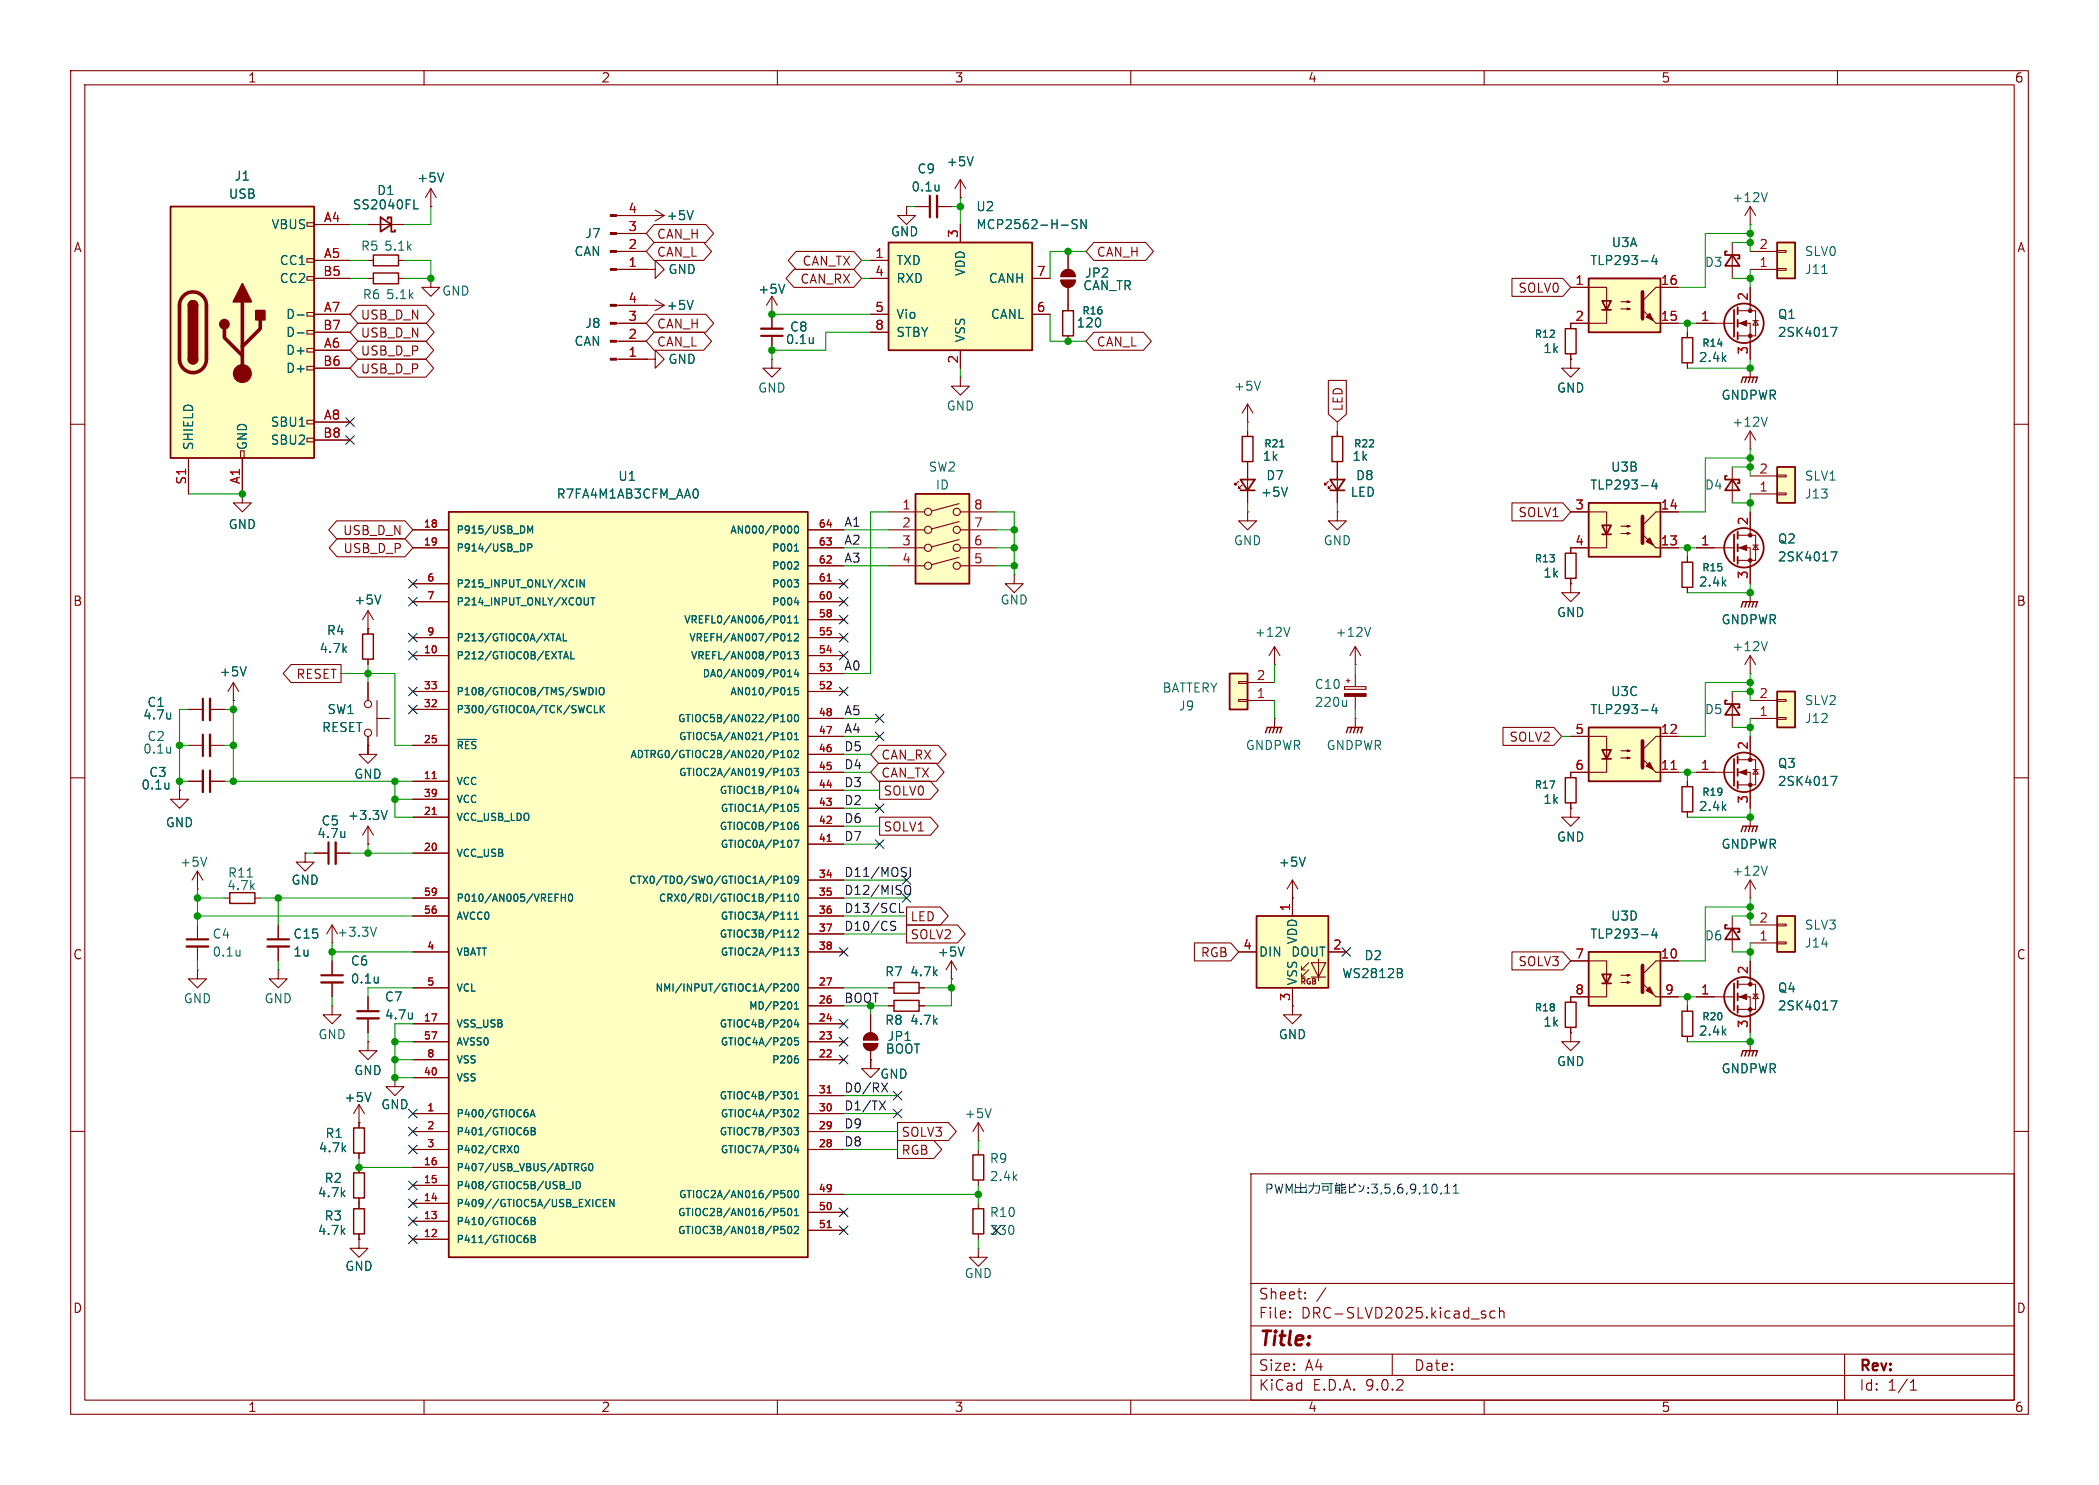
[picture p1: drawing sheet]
<svg xmlns="http://www.w3.org/2000/svg" width="297mm" height="210mm" viewBox="0 0 297 210" stroke-linecap="round" stroke-linejoin="round" font-family="sans-serif">
<defs><g id="words">
<text font-size="2.8" fill="#840000" x="178" y="190.9">Title:</text>
<g font-size="2.1" fill="#840000">
<text x="178" y="184">Sheet:</text>
<text x="178" y="186.7">File:</text>
<text x="184.1" y="186.7">DRC-SLVD2025.kicad_sch</text>
<text x="178" y="196.9">KiCad</text>
<text x="178" y="194.1">Size:</text>
<text x="184.7" y="194.1">A4</text>
<text x="185.7" y="196.9">E.D.A.</text>
<text x="193.3" y="196.9">9.0.2</text>
<text x="200" y="194.1">Date:</text>
<text x="263" y="194.3">Rev:</text>
<text x="263" y="196.9">Id:</text>
<text x="267.1" y="196.9">1/1</text>
</g>
<g font-size="1.8" fill="#840000">
<text x="35" y="11.9">1</text>
<text x="85" y="11.9">2</text>
<text x="135" y="11.9">3</text>
<text x="185" y="11.9">4</text>
<text x="235" y="11.9">5</text>
<text x="285" y="11.9">6</text>
<text x="10.3" y="35.9">A</text>
<text x="92.9" y="34">CAN_H</text>
<text x="285.3" y="35.9">A</text>
<text x="92.9" y="36.5">CAN_L</text>
<text x="113.2" y="40.3">CAN_RX</text>
<text x="113.5" y="37.8">CAN_TX</text>
<text x="155.1" y="36.5">CAN_H</text>
<text x="214.8" y="41.6">SOLV0</text>
<text x="51" y="47.9">USB_D_N</text>
<text x="51" y="45.4">USB_D_N</text>
<text x="92.9" y="46.7">CAN_H</text>
<text x="51" y="50.5">USB_D_P</text>
<text x="51" y="53">USB_D_P</text>
<text x="92.9" y="49.2">CAN_L</text>
<text x="155.1" y="49.2">CAN_L</text>
<text x="190.2" y="58.3" transform="rotate(-90 190.2 58.3)">LED</text>
<text x="48.4" y="75.9">USB_D_N</text>
<text x="214.8" y="73.3">SOLV1</text>
<text x="48.5" y="78.4">USB_D_P</text>
<text x="10.3" y="85.9">B</text>
<text x="285.3" y="85.9">B</text>
<text x="41.8" y="96.2">RESET</text>
<text x="124.6" y="107.6">CAN_RX</text>
<text x="213.5" y="105.1">SOLV2</text>
<text x="124.6" y="110.2">CAN_TX</text>
<text x="124.9" y="112.7">SOLV0</text>
<text x="124.9" y="117.8">SOLV1</text>
<text x="128.7" y="130.5">LED</text>
<text x="10.3" y="135.9">C</text>
<text x="128.7" y="133">SOLV2</text>
<text x="169.8" y="135.6">RGB</text>
<text x="214.8" y="136.8">SOLV3</text>
<text x="285.3" y="135.9">C</text>
<text x="127.5" y="161">SOLV3</text>
<text x="127.5" y="163.5">RGB</text>
<text x="10.3" y="185.9">D</text>
<text x="285.3" y="185.9">D</text>
<text x="35" y="199.9">1</text>
<text x="85" y="199.9">2</text>
<text x="135" y="199.9">3</text>
<text x="185" y="199.9">4</text>
<text x="235" y="199.9">5</text>
<text x="285" y="199.9">6</text>
</g>
<g font-size="1.8" fill="#006464">
<text x="133.9" y="23.7">+5V</text>
<text x="32.3" y="28.3">USB</text>
<text x="33.1" y="25.8">J1</text>
<text x="49.8" y="29.8">SS2040FL</text>
<text x="53.3" y="27.8">D1</text>
<text x="58.9" y="26">+5V</text>
<text x="128.9" y="27.3">0.1u</text>
<text x="129.7" y="24.7">C9</text>
<text x="245" y="28.8">+12V</text>
<text x="38.3" y="32.6">VBUS</text>
<text x="51" y="35.7">R5</text>
<text x="54.3" y="35.7">5.1k</text>
<text x="82.7" y="33.9">J7</text>
<text x="94.2" y="31.3">+5V</text>
<text x="126" y="33.6">GND</text>
<text x="138" y="32.6">MCP2562-H-SN</text>
<text x="138" y="30.1">U2</text>
<text x="228" y="35.2">U3A</text>
<text x="39.5" y="37.7">CC1</text>
<text x="39.5" y="40.2">CC2</text>
<text x="81.2" y="36.4">CAN</text>
<text x="94.5" y="39">GND</text>
<text x="107.2" y="41.8">+5V</text>
<text x="126.7" y="37.7">TXD</text>
<text x="126.7" y="40.2">RXD</text>
<text x="136.8" y="39.1" transform="rotate(-90 136.8 39.1)">VDD</text>
<text x="139.8" y="40.2">CANH</text>
<text x="153.2" y="41.2">CAN_TR</text>
<text x="153.4" y="39.5">JP2</text>
<text x="224.9" y="37.7">TLP293-4</text>
<text x="241.1" y="37.9">D3</text>
<text x="255.3" y="36.4">SLV0</text>
<text x="255.3" y="39">J11</text>
<text x="40.4" y="45.3">D-</text>
<text x="40.4" y="47.9">D-</text>
<text x="51.2" y="42.5">R6</text>
<text x="54.5" y="42.5">5.1k</text>
<text x="62.5" y="42">GND</text>
<text x="82.7" y="46.6">J8</text>
<text x="94.2" y="44">+5V</text>
<text x="111.7" y="47.1">C8</text>
<text x="126.7" y="45.3">Vio</text>
<text x="126.7" y="47.9">STBY</text>
<text x="140.1" y="45.3">CANL</text>
<text x="152.2" y="46.5">120</text>
<text x="251.5" y="45.3">Q1</text>
<text x="251.5" y="47.9">2SK4017</text>
<text x="40.4" y="50.4">D+</text>
<text x="40.4" y="52.9">D+</text>
<text x="81.2" y="49.1">CAN</text>
<text x="94.5" y="51.7">GND</text>
<text x="111.1" y="48.9">0.1u</text>
<text x="136.8" y="48.5" transform="rotate(-90 136.8 48.5)">VSS</text>
<text x="218.3" y="50.1">1k</text>
<text x="240.3" y="51.4">2.4k</text>
<text x="107.2" y="55.7">GND</text>
<text x="133.9" y="58.3">GND</text>
<text x="174.5" y="55.5">+5V</text>
<text x="220.2" y="55.7">GND</text>
<text x="243.5" y="56.7">GNDPWR</text>
<text x="27.5" y="63.8" transform="rotate(-90 27.5 63.8)">SHIELD</text>
<text x="35.2" y="63.8" transform="rotate(-90 35.2 63.8)">GND</text>
<text x="38.2" y="60.6">SBU1</text>
<text x="38.2" y="63.1">SBU2</text>
<text x="178.6" y="65.4">1k</text>
<text x="191.3" y="65.4">1k</text>
<text x="245" y="60.6">+12V</text>
<text x="78.7" y="70.7">R7FA4M1AB3CFM_AA0</text>
<text x="87.4" y="68.2">U1</text>
<text x="131.3" y="66.9">SW2</text>
<text x="132.3" y="69.4">ID</text>
<text x="178.3" y="70.5">+5V</text>
<text x="179.1" y="68.1">D7</text>
<text x="191" y="70.5">LED</text>
<text x="191.8" y="68.1">D8</text>
<text x="224.9" y="69.4">TLP293-4</text>
<text x="227.9" y="66.9">U3B</text>
<text x="241.1" y="69.4">D4</text>
<text x="255.3" y="68.2">SLV1</text>
<text x="255.3" y="70.7">J13</text>
<text x="32.3" y="75">GND</text>
<text x="174.5" y="77.3">GND</text>
<text x="187.2" y="77.3">GND</text>
<text x="251.5" y="77.1">Q2</text>
<text x="218.3" y="81.9">1k</text>
<text x="240.3" y="83.2">2.4k</text>
<text x="251.5" y="79.6">2SK4017</text>
<text x="50" y="85.7">+5V</text>
<text x="141.5" y="85.7">GND</text>
<text x="220.2" y="87.5">GND</text>
<text x="243.5" y="88.5">GNDPWR</text>
<text x="31" y="95.9">+5V</text>
<text x="45.1" y="92.6">4.7k</text>
<text x="46.2" y="90">R4</text>
<text x="177.4" y="90.3">+12V</text>
<text x="188.9" y="90.3">+12V</text>
<text x="245" y="92.3">+12V</text>
<text x="20.2" y="102">4.7u</text>
<text x="20.8" y="100.2">C1</text>
<text x="46.2" y="101.2">SW1</text>
<text x="164.4" y="98.1">BATTERY</text>
<text x="166.7" y="100.7">J9</text>
<text x="185.9" y="100.2">220u</text>
<text x="185.9" y="97.6">C10</text>
<text x="224.9" y="101.2">TLP293-4</text>
<text x="227.9" y="98.7">U3C</text>
<text x="241.1" y="101.2">D5</text>
<text x="255.3" y="99.9">SLV2</text>
<text x="20.2" y="106.8">0.1u</text>
<text x="20.8" y="105">C2</text>
<text x="45.5" y="103.7">RESET</text>
<text x="176.2" y="106.3">GNDPWR</text>
<text x="187.6" y="106.3">GNDPWR</text>
<text x="255.3" y="102.5">J12</text>
<text x="19.9" y="111.9">0.1u</text>
<text x="21" y="110.1">C3</text>
<text x="50" y="110.3">GND</text>
<text x="218.3" y="113.9">1k</text>
<text x="251.5" y="108.8">Q3</text>
<text x="251.5" y="111.4">2SK4017</text>
<text x="23.4" y="117.2">GND</text>
<text x="44.8" y="118.7">4.7u</text>
<text x="45.4" y="116.9">C5</text>
<text x="49.1" y="116.2">+3.3V</text>
<text x="220.2" y="119.2">GND</text>
<text x="240.3" y="114.9">2.4k</text>
<text x="25.4" y="122.8">+5V</text>
<text x="32.2" y="124.3">R11</text>
<text x="41.1" y="125.3">GND</text>
<text x="180.8" y="122.8">+5V</text>
<text x="243.5" y="120.2">GNDPWR</text>
<text x="245" y="124.1">+12V</text>
<text x="32.1" y="126.1">4.7k</text>
<text x="227.9" y="130.4">U3D</text>
<text x="255.3" y="131.7">SLV3</text>
<text x="30" y="132.9">C4</text>
<text x="30" y="135.5">0.1u</text>
<text x="41.4" y="135.5">1u</text>
<text x="41.4" y="132.9">C15</text>
<text x="47.6" y="132.7">+3.3V</text>
<text x="49.5" y="136.8">C6</text>
<text x="132.6" y="135.5">+5V</text>
<text x="178.1" y="135.5">DIN</text>
<text x="182.6" y="135.5">DOUT</text>
<text x="183.7" y="133.6" transform="rotate(-90 183.7 133.6)">VDD</text>
<text x="193" y="136">D2</text>
<text x="224.9" y="132.9">TLP293-4</text>
<text x="241.1" y="133.2">D6</text>
<text x="255.3" y="134.2">J14</text>
<text x="25.9" y="142.1">GND</text>
<text x="37.3" y="142.1">GND</text>
<text x="49.5" y="139.3">0.1u</text>
<text x="54.4" y="141.8">C7</text>
<text x="125.2" y="138.3">R7</text>
<text x="128.7" y="138.3">4.7k</text>
<text x="183.7" y="139.4" transform="rotate(-90 183.7 139.4)">VSS</text>
<text x="189.8" y="138.5">WS2812B</text>
<text x="251.5" y="140.6">Q4</text>
<text x="251.5" y="143.1">2SK4017</text>
<text x="45" y="147.2">GND</text>
<text x="54.4" y="144.4">4.7u</text>
<text x="125.2" y="145.1">R8</text>
<text x="125.2" y="149.2">BOOT</text>
<text x="125.5" y="147.4">JP1</text>
<text x="128.7" y="145.1">4.7k</text>
<text x="180.8" y="147.2">GND</text>
<text x="218.3" y="145.4">1k</text>
<text x="240.3" y="146.7">2.4k</text>
<text x="50" y="152.2">GND</text>
<text x="124.5" y="152.8">GND</text>
<text x="220.2" y="151">GND</text>
<text x="243.5" y="152">GNDPWR</text>
<text x="45.9" y="161.1">R1</text>
<text x="48.6" y="156.1">+5V</text>
<text x="53.8" y="157.1">GND</text>
<text x="136.4" y="158.3">+5V</text>
<text x="45" y="163.2">4.7k</text>
<text x="45.8" y="167.5">R2</text>
<text x="140" y="164.7">R9</text>
<text x="140" y="167.2">2.4k</text>
<text x="44.9" y="169.5">4.7k</text>
<text x="45.8" y="172.8">R3</text>
<text x="140" y="172.3">R10</text>
<text x="44.9" y="174.9">4.7k</text>
<text x="48.8" y="179.9">GND</text>
<text x="136.4" y="180.9">GND</text>
</g>
<g font-size="1.8" fill="#a90000">
<text x="45.7" y="31.5">A4</text>
<text x="88.8" y="35.3">2</text>
<text x="88.8" y="32.8">3</text>
<text x="88.8" y="30.2">4</text>
<text x="135.6" y="33.7" transform="rotate(-90 135.6 33.7)">3</text>
<text x="248.8" y="35.3">2</text>
<text x="45.6" y="39.1">B5</text>
<text x="45.7" y="36.6">A5</text>
<text x="88.8" y="37.8">1</text>
<text x="123.8" y="36.6">1</text>
<text x="123.8" y="39.1">4</text>
<text x="146.6" y="39.1">7</text>
<text x="222.8" y="40.4">1</text>
<text x="234.9" y="40.4">16</text>
<text x="248.8" y="37.8">1</text>
<text x="45.6" y="46.7">B7</text>
<text x="45.7" y="44.2">A7</text>
<text x="88.8" y="45.5">3</text>
<text x="88.8" y="42.9">4</text>
<text x="123.8" y="44.2">5</text>
<text x="123.8" y="46.7">8</text>
<text x="146.6" y="44.2">6</text>
<text x="222.8" y="45.5">2</text>
<text x="234.9" y="45.5">15</text>
<text x="240.6" y="45.5">1</text>
<text x="247.4" y="42.6" transform="rotate(-90 247.4 42.6)">2</text>
<text x="45.6" y="51.8">B6</text>
<text x="45.7" y="49.3">A6</text>
<text x="88.8" y="50.5">1</text>
<text x="88.8" y="48">2</text>
<text x="135.6" y="51.5" transform="rotate(-90 135.6 51.5)">2</text>
<text x="247.4" y="50.2" transform="rotate(-90 247.4 50.2)">3</text>
<text x="45.7" y="59.4">A8</text>
<text x="45.6" y="62">B8</text>
<text x="26.4" y="68.6" transform="rotate(-90 26.4 68.6)">S1</text>
<text x="34" y="68.6" transform="rotate(-90 34 68.6)">A1</text>
<text x="248.8" y="69.6">1</text>
<text x="248.8" y="67.1">2</text>
<text x="127.6" y="72.1">1</text>
<text x="127.6" y="74.7">2</text>
<text x="127.6" y="77.2">3</text>
<text x="137.7" y="72.1">8</text>
<text x="137.7" y="74.7">7</text>
<text x="137.7" y="77.2">6</text>
<text x="222.8" y="72.1">3</text>
<text x="222.8" y="77.2">4</text>
<text x="234.9" y="72.1">14</text>
<text x="234.9" y="77.2">13</text>
<text x="240.6" y="77.2">1</text>
<text x="247.4" y="74.4" transform="rotate(-90 247.4 74.4)">2</text>
<text x="127.6" y="79.8">4</text>
<text x="137.7" y="79.8">5</text>
<text x="247.4" y="82" transform="rotate(-90 247.4 82)">3</text>
<text x="177.7" y="98.8">1</text>
<text x="177.7" y="96.3">2</text>
<text x="248.8" y="101.3">1</text>
<text x="248.8" y="98.8">2</text>
<text x="222.8" y="103.9">5</text>
<text x="234.9" y="103.9">12</text>
<text x="247.4" y="106.1" transform="rotate(-90 247.4 106.1)">2</text>
<text x="222.8" y="109">6</text>
<text x="234.9" y="109">11</text>
<text x="240.6" y="109">1</text>
<text x="247.4" y="113.7" transform="rotate(-90 247.4 113.7)">3</text>
<text x="182.6" y="129" transform="rotate(-90 182.6 129)">1</text>
<text x="248.8" y="130.6">2</text>
<text x="175.8" y="134.4">4</text>
<text x="188.5" y="134.4">2</text>
<text x="222.8" y="135.6">7</text>
<text x="234.9" y="135.6">10</text>
<text x="247.4" y="137.9" transform="rotate(-90 247.4 137.9)">2</text>
<text x="248.8" y="133.1">1</text>
<text x="182.6" y="141.7" transform="rotate(-90 182.6 141.7)">3</text>
<text x="222.8" y="140.7">8</text>
<text x="235.5" y="140.7">9</text>
<text x="240.6" y="140.7">1</text>
<text x="247.4" y="145.5" transform="rotate(-90 247.4 145.5)">3</text>
</g>
<g font-size="1.8" fill="#0f0f0f">
<text x="119.4" y="77.1">A2</text>
<text x="119.4" y="74.6">A1</text>
<text x="119.4" y="79.7">A3</text>
<text x="119.4" y="94.9">A0</text>
<text x="119.4" y="101.3">A5</text>
<text x="119.4" y="103.8">A4</text>
<text x="119.4" y="106.3">D5</text>
<text x="119.4" y="111.4">D3</text>
<text x="119.4" y="114">D2</text>
<text x="119.4" y="108.9">D4</text>
<text x="119.4" y="119">D7</text>
<text x="119.4" y="116.5">D6</text>
<text x="119.4" y="124.1">D11/MOSI</text>
<text x="119.4" y="129.2">D13/SCL</text>
<text x="119.4" y="131.7">D10/CS</text>
<text x="119.4" y="126.7">D12/MISO</text>
<text x="119.4" y="141.9">BOOT</text>
<text x="119.4" y="154.6">D0/RX</text>
<text x="119.4" y="157.1">D1/TX</text>
<text x="119.4" y="159.7">D9</text>
<text x="119.4" y="162.2">D8</text>
</g>
<text font-size="1.8" fill="#000084" x="140" y="174.9">330</text>
<g font-size="1.4" fill="#006464">
<text x="153" y="44.7">R16</text>
<text x="217.1" y="48">R12</text>
<text x="240.8" y="49.3">R14</text>
<text x="178.8" y="63.5">R21</text>
<text x="191.5" y="63.5">R22</text>
<text x="64.5" y="75.7">P915/USB_DM</text>
<text x="103.2" y="75.7">AN000/P000</text>
<text x="64.5" y="78.2">P914/USB_DP</text>
<text x="64.5" y="83.3">P215_INPUT_ONLY/XCIN</text>
<text x="109.1" y="78.2">P001</text>
<text x="109.1" y="80.7">P002</text>
<text x="109.1" y="83.3">P003</text>
<text x="217.1" y="79.7">R13</text>
<text x="240.8" y="81">R15</text>
<text x="64.5" y="85.8">P214_INPUT_ONLY/XCOUT</text>
<text x="96.7" y="88.4">VREFL0/AN006/P011</text>
<text x="109.1" y="85.8">P004</text>
<text x="64.5" y="90.9">P213/GTIOC0A/XTAL</text>
<text x="64.5" y="93.4">P212/GTIOC0B/EXTAL</text>
<text x="97.4" y="90.9">VREFH/AN007/P012</text>
<text x="97.6" y="93.4">VREFL/AN008/P013</text>
<text x="99.3" y="96">DA0/AN009/P014</text>
<text x="64.5" y="98.5">P108/GTIOC0B/TMS/SWDIO</text>
<text x="64.5" y="101.1">P300/GTIOC0A/TCK/SWCLK</text>
<text x="103.2" y="98.5">AN010/P015</text>
<text x="64.5" y="106.1">~{RES}</text>
<text x="89.1" y="107.4">ADTRG0/GTIOC2B/AN020/P102</text>
<text x="95.8" y="102.3">GTIOC5B/AN022/P100</text>
<text x="96" y="104.9">GTIOC5A/AN021/P101</text>
<text x="64.5" y="111.2">VCC</text>
<text x="64.5" y="113.8">VCC</text>
<text x="96" y="110">GTIOC2A/AN019/P103</text>
<text x="101.7" y="112.5">GTIOC1B/P104</text>
<text x="217.1" y="111.7">R17</text>
<text x="240.8" y="112.8">R19</text>
<text x="64.5" y="116.3">VCC_USB_LDO</text>
<text x="101.7" y="117.6">GTIOC0B/P106</text>
<text x="101.9" y="115">GTIOC1A/P105</text>
<text x="64.5" y="121.4">VCC_USB</text>
<text x="88.9" y="125.2">CTX0/TDO/SWO/GTIOC1A/P109</text>
<text x="101.9" y="120.1">GTIOC0A/P107</text>
<text x="64.5" y="130.3">AVCC0</text>
<text x="64.5" y="127.7">P010/AN005/VREFH0</text>
<text x="93.1" y="127.7">CRX0/RDI/GTIOC1B/P110</text>
<text x="101.9" y="130.3">GTIOC3A/P111</text>
<text x="64.5" y="135.4">VBATT</text>
<text x="101.7" y="132.8">GTIOC3B/P112</text>
<text x="101.9" y="135.4">GTIOC2A/P113</text>
<text x="64.5" y="140.4">VCL</text>
<text x="92.6" y="140.4">NMI/INPUT/GTIOC1A/P200</text>
<text x="105.9" y="143">MD/P201</text>
<text x="217.1" y="143.2">R18</text>
<text x="64.5" y="145.5">VSS_USB</text>
<text x="64.5" y="148.1">AVSS0</text>
<text x="101.7" y="145.5">GTIOC4B/P204</text>
<text x="101.9" y="148.1">GTIOC4A/P205</text>
<text x="240.8" y="144.5">R20</text>
<text x="64.5" y="150.6">VSS</text>
<text x="64.5" y="153.1">VSS</text>
<text x="101.7" y="155.7">GTIOC4B/P301</text>
<text x="109.1" y="150.6">P206</text>
<text x="64.5" y="158.2">P400/GTIOC6A</text>
<text x="64.5" y="160.8">P401/GTIOC6B</text>
<text x="101.7" y="160.8">GTIOC7B/P303</text>
<text x="101.9" y="158.2">GTIOC4A/P302</text>
<text x="64.5" y="163.3">P402/CRX0</text>
<text x="64.5" y="165.8">P407/USB_VBUS/ADTRG0</text>
<text x="101.9" y="163.3">GTIOC7A/P304</text>
<text x="64.5" y="168.4">P408/GTIOC5B/USB_ID</text>
<text x="64.5" y="170.9">P409//GTIOC5A/USB_EXICEN</text>
<text x="64.5" y="173.5">P410/GTIOC6B</text>
<text x="95.8" y="172.2">GTIOC2B/AN016/P501</text>
<text x="96" y="169.6">GTIOC2A/AN016/P500</text>
<text x="64.5" y="176">P411/GTIOC6B</text>
<text x="95.8" y="174.7">GTIOC3B/AN018/P502</text>
</g>
<g font-size="1.4" fill="#a90000">
<text x="59.9" y="74.7">18</text>
<text x="59.9" y="77.2">19</text>
<text x="115.7" y="77.2">63</text>
<text x="115.7" y="74.7">64</text>
<text x="60.3" y="82.3">6</text>
<text x="115.7" y="79.8">62</text>
<text x="115.7" y="82.3">61</text>
<text x="60.3" y="84.8">7</text>
<text x="60.3" y="89.9">9</text>
<text x="115.7" y="84.8">60</text>
<text x="115.7" y="87.4">58</text>
<text x="115.7" y="89.9">55</text>
<text x="59.9" y="92.5">10</text>
<text x="115.7" y="92.5">54</text>
<text x="115.7" y="95">53</text>
<text x="59.9" y="97.5">33</text>
<text x="59.9" y="100.1">32</text>
<text x="115.7" y="97.5">52</text>
<text x="115.7" y="101.3">48</text>
<text x="59.9" y="105.2">25</text>
<text x="115.7" y="103.9">47</text>
<text x="115.7" y="106.4">46</text>
<text x="59.9" y="110.2">11</text>
<text x="59.9" y="112.8">39</text>
<text x="115.7" y="109">45</text>
<text x="115.7" y="111.5">44</text>
<text x="59.9" y="115.3">21</text>
<text x="115.7" y="114">43</text>
<text x="115.7" y="116.6">42</text>
<text x="115.7" y="119.1">41</text>
<text x="59.9" y="120.4">20</text>
<text x="115.7" y="124.2">34</text>
<text x="59.9" y="129.3">56</text>
<text x="59.9" y="126.7">59</text>
<text x="115.7" y="126.7">35</text>
<text x="115.7" y="129.3">36</text>
<text x="115.7" y="131.8">37</text>
<text x="60.3" y="134.4">4</text>
<text x="115.7" y="134.4">38</text>
<text x="60.3" y="139.4">5</text>
<text x="115.7" y="139.4">27</text>
<text x="115.7" y="142">26</text>
<text x="59.9" y="144.5">17</text>
<text x="59.9" y="147.1">57</text>
<text x="60.3" y="149.6">8</text>
<text x="115.7" y="149.6">22</text>
<text x="115.7" y="144.5">24</text>
<text x="115.7" y="147.1">23</text>
<text x="59.9" y="152.1">40</text>
<text x="115.7" y="154.7">31</text>
<text x="60.3" y="157.2">1</text>
<text x="60.3" y="159.8">2</text>
<text x="115.7" y="157.2">30</text>
<text x="115.7" y="159.8">29</text>
<text x="59.9" y="164.8">16</text>
<text x="59.9" y="167.4">15</text>
<text x="60.3" y="162.3">3</text>
<text x="115.7" y="162.3">28</text>
<text x="59.9" y="169.9">14</text>
<text x="59.9" y="172.5">13</text>
<text x="115.7" y="168.7">49</text>
<text x="115.7" y="171.2">50</text>
<text x="115.7" y="173.7">51</text>
<text x="59.9" y="175">12</text>
</g>
<text font-size="1.1" fill="#840000" x="183.9" y="139.4">RGB</text>
</g></defs>
<g fill="none" stroke="#840000" stroke-width=".15">
<path d="M10 10h277v190h-277zM12 12h273v186h-273zM60 10v2M110 10v2M160 10v2M210 10v2M260 10v2M222.2 50.8v1.3h1.3l-1.3 1.2-1.2-1.2h1.2M222.2 50.8h.1M10 60h2M285 60h2M10 110h2"/>
<path d="M240 109.2h5.4M245.9 107.4h2.5v3.6h-2.5M245.9 109.2h1.7v5.1M247.6 104.1v3.3M248 108.8h.8M248.4 108.8l.4 .7h-.8zM285 110h2M31.7 127h.8M36.1 127h.7M50.8 158.8h.1M50.8 156.2v3.3M50.8 156.2l.8 1.3"/>
<path d="M50.8 156.2l-.8 1.3M55.9 152.4v1.3h-1.3l1.3 1.2 1.2-1.2h-1.2M55.9 152.4h.1M123.2 149.9v1.2h1.3l-1.3 1.3-1.3-1.3h1.3M123.2 149.9h.1M10 160h2M50.8 163.1v.7M138.4 162.6v.7M138.4 166.9v.7M177 166h108v32h-108zM285 160h2M60 198v2"/>
<path d="M110 198v2M160 198v2M177 194.5h108M177 191.5h108M177 187.5h108M177 181.5h108M182.5 186.3h.1l-.1 .1M182.5 186.3v.1M182.5 185.5v.1M182.5 185.5h.1l-.1 .1M184.7 183.6v.1M184.7 183.6h-.1l.1 .1"/>
<path d="M184.7 182.8v.1M184.7 182.8h-.1l.1 .1M187.6 182.1l-1.3 2M197 191.5v3M209.8 185.9l.4 .1v.2l-.2 .2h-.3M209.8 185.4l.4 .1M210 198v2M211.5 185.5l-.4-.1-.3 .3v.4l.2 .2 .1 .1 .4-.1M212.2 185.5a.37 .37 0 0 1 .6 .1v.8M212.2 184.9v1.5M260 198v2M261 191.5v6.5"/>
<path d="M270.3 196.6h.9M270.3 195.5l.4-.4v1.5"/>
</g>
<path d="M32.5 126.2h3.6v1.6h-3.6zM50 159.5h1.6v3.6h-1.6zM137.7 163.3h1.5v3.6h-1.5z" fill="none" stroke="#840000" stroke-width=".2"/>
<g fill="none" stroke="#840000" stroke-width=".25">
<path d="M245.4 107.3v3.8M245.9 106.9v1.1M245.9 108.7v1M245.9 110.5v1"/>
<circle cx="246.8" cy="109.2" r="2.79"/>
</g>
<g fill="#840000" stroke="#840000" stroke-width=".15">
<path d="M246.1 109.2l1-.4v.8z"/>
<circle cx="247.6" cy="107.4" r=".25"/>
<circle cx="247.6" cy="111" r=".25"/>
</g>
<path d="M259.1 109.8h.8l-.5 1.3M35 124h.7M52.5 154.5l-.4 1.3" fill="none" stroke="#006464" stroke-width=".15"/>
<path d="M251.5 97.8h2.5v5.1h-2.5z" fill="#ffffc2"/>
<path d="M244.3 99.1h-.2v.5h2v.5h-.2M245.1 99.6l1 1.5h-2zM251.5 97.8h2.5v5.1h-2.5z" fill="none" stroke="#840000" stroke-width=".25"/>
<g fill="none" stroke="#840000" stroke-width=".15">
<path d="M52.1 96.5v2.6M53.3 99.1v5M143.5 81.3v1.3h1.3l-1.3 1.2-1.3-1.2h1.3M143.5 81.3h.1M245.1 97.8v5.1M247.6 99.1h3.9M251.5 98.9h1.2v.3h-1.2zM52.1 104.1v2.6h1.2l-1.2 1.3-1.3-1.3h1.3v-1.3M52.1 105.4h.1M53.3 101.6h1.8M180.3 101.6h.1M180.3 101.6v1.3"/>
<path d="M222.2 114.3v1.3h1.3l-1.3 1.2-1.2-1.2h1.2M222.2 114.3h.1M222.2 109.2v.8M222.2 113.5v.8M238.8 110.5v.8M238.8 114.8v.8M247.6 115.6h.1M247.6 101.6h3.9M247.6 115.6v1.2M251.5 101.5h1.2v.2h-1.2zM39.4 137.2v1.2h1.2l-1.2 1.3-1.3-1.3h1.3M39.4 137.2h.1"/>
<path d="M43.2 120.7v1.2h1.2l-1.2 1.3-1.3-1.3h1.3M43.2 120.7h.1M47 135.9v2M47 138.9v2.1"/>
<circle cx="52.1" cy="99.6" r=".51"/>
<circle cx="52.1" cy="103.6" r=".51"/>
</g>
<path d="M179.1 103.6l.2-.7h2.1l-.3 .7M179.8 102.9l-.2 .7M180.3 102.9l-.2 .7M180.8 102.9l-.2 .7M221.5 110h1.5v3.5h-1.5zM238 111.3h1.5v3.5h-1.5zM246.4 117.6l.2-.8h2.1l-.3 .8M247.1 116.8l-.2 .8M247.6 116.8l-.2 .8M248.2 116.8l-.3 .8" fill="none" stroke="#840000" stroke-width=".2"/>
<path d="M45.5 137.9h3" fill="none" stroke="#840000" stroke-width=".3"/>
<path d="M45.5 138.9h3" fill="none" stroke="#840000" stroke-width=".33"/>
<path d="M53.5 138.2v.8M53.5 138.9h.1" fill="none" stroke="#006464" stroke-width=".15"/>
<path d="M224.8 102.9h10.1v7.6h-10.1z" fill="#ffffc2"/>
<g fill="none" stroke="#840000" stroke-width=".25">
<path d="M245.4 43.8v3.8M245.9 43.4v1.1M245.9 45.2v1M245.9 47v1M224.8 102.9h10.1v7.6h-10.1zM226.7 106h1.3l-.7 1.3zM226.7 107.3h1.3"/>
<circle cx="246.8" cy="45.7" r="2.79"/>
</g>
<g fill="none" stroke="#840000" stroke-width=".15">
<path d="M238.8 47v.8M238.8 51.3v.8M240 45.7h5.4M245.9 43.9h2.5v3.6h-2.5M245.9 45.7h1.7v5.1M247.6 52.1h.1M247.6 40.6v3.3M247.6 52.1v1.2M248 45.3h.8M248.4 45.3l.4 .7h-.8zM222.2 77.5v.7M33 99.1h.1"/>
<path d="M33 96.5l-.7 1.3M33 96.5l.8 1.3M33 96.5v2.6M180.3 94h.1M180.3 91.4l-.7 1.3M180.3 91.4l.8 1.3M180.3 91.4v2.6M222.2 81.8v.8M26.7 100.3h2M26.7 105.4h2M29.7 100.3h2M29.7 105.4h2"/>
<path d="M222.2 104.1h5.1v5.1h-5.1M229.4 106.2h1.2l-.3 .1v-.3l.3 .2M229.4 107.2h1.2l-.3 .1v-.2l.3 .1M234.3 109.2h3.2M237.5 104.1h-3.2l-1.9 1.9M47 142.2v1.3h1.3l-1.3 1.3-1.3-1.3h1.3M47 142.2h.1M52.1 147.3v1.3h1.2l-1.2 1.3-1.3-1.3h1.3M52.1 147.3h.1M52.1 141v2M52.1 144v2.1M50.8 175.3v1.2h-1.3l1.3 1.3 1.3-1.3h-1.3"/>
<path d="M50.8 175.3h.1M50.8 165.1v.8M50.8 169.4v1.5M50.8 174.5v.8"/>
</g>
<path d="M232.4 104.8v3.8" fill="none" stroke="#840000" stroke-width=".51"/>
<g fill="#840000" stroke="#840000" stroke-width=".15">
<path d="M232.9 108.3l.5-.5 .5 1z"/>
<path d="M232.4 107.3l1.9 1.9z"/>
<path d="M246.1 45.7l1-.4v.8z"/>
<circle cx="247.6" cy="43.9" r=".25"/>
<circle cx="247.6" cy="47.5" r=".25"/>
</g>
<path d="M236.5 108.8h.7" fill="none" stroke="#a90000" stroke-width=".15"/>
<path d="M259.1 46.3h.8l-.5 1.3M34.8 94.3l-.4 1.3M182.5 88.7l-.4 1.3M234 99.6l-.3 .9h.8M24.1 100.8v.9M24.1 105.7v.8M24.1 101.6h.1M24.1 106.4h.1M234.3 100.1v.8M58.3 143.2v.9M58.3 144h.1" fill="none" stroke="#006464" stroke-width=".15"/>
<path d="M28.7 98.8v3.1M28.7 103.9v3M50.5 143h3.1" fill="none" stroke="#840000" stroke-width=".3"/>
<path d="M29.7 98.8v3.1M29.7 103.9v3M50.5 144h3.1" fill="none" stroke="#840000" stroke-width=".33"/>
<path d="M238 47.8h1.5v3.5h-1.5zM246.4 54.1l.2-.8h2.1l-.3 .8M247.1 53.3l-.2 .8M247.6 53.3l-.2 .8M248.2 53.3l-.3 .8M221.5 78.2h1.5v3.6h-1.5zM50 170.9h1.6v3.6h-1.6zM50 165.9h1.6v3.5h-1.6z" fill="none" stroke="#840000" stroke-width=".2"/>
<path d="M224.8 39.4h10.1v7.6h-10.1z" fill="#ffffc2"/>
<path d="M224.8 39.4h10.1v7.6h-10.1zM226.7 42.5h1.3l-.7 1.3zM226.7 43.8h1.3" fill="none" stroke="#840000" stroke-width=".25"/>
<g fill="none" stroke="#840000" stroke-width=".15">
<path d="M222.2 40.6h5.1v5.1h-5.1M229.4 42.7h1.2l-.3 .1v-.3l.3 .2M229.4 43.7h1.2l-.3 .1v-.2l.3 .1M234.3 45.7h3.2M237.5 40.6h-3.2l-1.9 1.9M34.3 69.9v1.2h1.3l-1.3 1.3-1.3-1.3h1.3M34.3 69.9h.1M52.1 88.9h.1M52.1 86.4v3.3M52.1 93.2v.8M52.1 86.4l-.8 1.2M52.1 86.4l.7 1.2"/>
<path d="M190.2 97.1h3.1v.4h-3.1zM190.5 96.3h.5M190.8 96v.5M191.8 94h.1M191.8 91.4v2.6M191.8 95.3v1.8M191.8 98.5v1.8M191.8 91.4l-.8 1.3M191.8 91.4l.7 1.3"/>
</g>
<path d="M232.4 41.3v3.8" fill="none" stroke="#840000" stroke-width=".51"/>
<g fill="#840000" stroke="#840000" stroke-width=".15">
<path d="M232.9 44.8l.5-.5 .5 1z"/>
<path d="M232.4 43.8l1.9 1.9z"/>
<path d="M190.2 98.1h3.1v.4h-3.1z"/>
</g>
<path d="M234 36.1l-.3 .9h.8M234.3 36.6v.8M53.9 84.1l-.4 1.3M190.5 99v.9M190.5 99.8l-.2 .1M193.9 88.7l-.4 1.3" fill="none" stroke="#006464" stroke-width=".15"/>
<path d="M51.3 89.7h1.5v3.5h-1.5z" fill="none" stroke="#840000" stroke-width=".2"/>
<path d="M24.1 29.2h20.3v35.6h-20.3z" fill="#ffffc2"/>
<g fill="none" stroke="#840000" stroke-width=".15">
<path d="M43.4 31.5h1v.5h-1zM43.4 36.6h1v.5h-1zM43.4 39.1h1v.5h-1zM44.4 31.8h5.1M44.4 36.8h5.1M44.4 39.4h5.1M52.1 36.8h.7M52.1 39.4h.7M56.4 36.8h.7M56.4 39.4h.7M245.1 34.3v5.1M43.4 44.2h1v.5h-1z"/>
<path d="M43.4 46.7h1v.5h-1zM43.4 49.3h1v.5h-1zM43.4 51.8h1v.5h-1zM43.4 59.4h1v.5h-1zM44.4 44.5h5.1M44.4 47h5.1M44.4 49.5h5.1M44.4 52.1h5.1M44.4 59.7h5.1M26.7 64.8v5.1M34 63.8h.5v1h-.5zM34.3 64.8v5.1"/>
<path d="M43.4 62h1v.5h-1zM44.4 62.2h5.1"/>
</g>
<path d="M24.1 29.2h20.3v35.6h-20.3zM244.3 35.6h-.2v.5h2v.5h-.2M245.1 36.1l1 1.5h-2zM26.7 43.2a.64 .64 0 0 1 .6-.7 .64 .64 0 0 1 .6 .7M26.7 50.8a.64 .64 0 0 0 .6 .6 .64 .64 0 0 0 .6-.6" fill="none" stroke="#840000" stroke-width=".25"/>
<path d="M26 41.8a1.9 1.9 0 0 1 2-.4 1.9 1.9 0 0 1 1.2 1.8v7.6a1.91 1.91 0 0 1-1.9 1.9 1.91 1.91 0 0 1-1.9-1.9v-7.6a1.9 1.9 0 0 1 .6-1.4zM31.7 46.5v1.3l2.6 2.5M34.3 42.7v10.1M36.8 45.2v1.3l-2.5 2.5" fill="none" stroke="#840000" stroke-width=".51"/>
<g fill="#840000" stroke="#840000" stroke-width=".25">
<path d="M26.7 43.2h1.2v7.6h-1.2z"/>
<path d="M26.9 42.7a.64 .64 0 0 1 .6-.1 .64 .64 0 0 1 .4 .6h-1.2z"/>
<path d="M26.7 50.8h1.2a.64 .64 0 0 1-.6 .6 .64 .64 0 0 1-.6-.6z"/>
<path d="M34.3 40.1l1.3 2.6h-2.6z"/>
<path d="M36.2 43.9h1.3v1.3h-1.3z"/>
<circle cx="31.7" cy="45.8" r=".63"/>
</g>
<circle cx="34.3" cy="52.8" r="1.27" fill="#840000" stroke="#840000" stroke-width=".15"/>
<path d="M42.1 44.5h.9M42.1 47.1h.9" fill="none" stroke="#006464" stroke-width=".15"/>
<path d="M52.8 36.1h3.6v1.5h-3.6zM52.8 38.6h3.6v1.5h-3.6z" fill="none" stroke="#840000" stroke-width=".2"/>
<path d="M251.5 34.3h2.5v5.1h-2.5z" fill="#ffffc2"/>
<path d="M251.5 34.3h2.5v5.1h-2.5z" fill="none" stroke="#840000" stroke-width=".25"/>
<g fill="none" stroke="#840000" stroke-width=".15">
<path d="M247.6 31.8h.1M247.6 38.1h3.9M247.6 35.6h3.9M247.6 29.2l-.7 1.3M247.6 29.2l.8 1.3M247.6 29.2v2.6M251.5 38h1.2v.2h-1.2zM251.5 35.4h1.2v.3h-1.2zM222.2 45.7v.8M222.2 50v.8M191.8 101.6h.1M191.8 101.6v1.3"/>
<path d="M122.2 147.6h2a1.02 1.02 0 0 1-1 1 1.02 1.02 0 0 1-1-1zM122.5 146.4a1.02 1.02 0 0 1 1.1-.3 1.02 1.02 0 0 1 .6 1h-2l.1-.5zM123.2 143.5v2.6M123.2 148.6v2.5"/>
</g>
<path d="M250.1 27.2l-.5 1.3M257.8 38.7h.7" fill="none" stroke="#006464" stroke-width=".15"/>
<path d="M221.5 46.5h1.5v3.5h-1.5zM190.5 103.6l.3-.7h2l-.3 .7M191.3 102.9l-.3 .7M191.8 102.9l-.3 .7M192.3 102.9l-.3 .7" fill="none" stroke="#840000" stroke-width=".2"/>
<g fill="#840000" stroke="#840000" stroke-width=".15">
<path d="M122.2 147.6h2a1.02 1.02 0 0 1-1 1 1.02 1.02 0 0 1-1-1z"/>
<path d="M122.5 146.4a1.02 1.02 0 0 1 1.1-.3 1.02 1.02 0 0 1 .6 1h-2l.1-.5z"/>
</g>
<path d="M251.5 66h2.5v5.1h-2.5z" fill="#ffffc2"/>
<path d="M53.8 30.7l1.6 1.1-1.6 1zM54.9 31v-.3h.5v2.1h.5v-.3M251.5 66h2.5v5.1h-2.5z" fill="none" stroke="#840000" stroke-width=".25"/>
<g fill="none" stroke="#840000" stroke-width=".15">
<path d="M52.1 31.8h5M61 29.2h.1M61 26.7l-.8 1.2M61 26.7l.7 1.2M61 26.7v2.5M247.6 63.5h.1M247.6 69.9h3.9M247.6 67.3h3.9M247.6 61l-.7 1.2M247.6 61l.8 1.2M247.6 61v2.5M251.5 69.7h1.2v.3h-1.2z"/>
<path d="M251.5 67.2h1.2v.2h-1.2z"/>
</g>
<path d="M58.6 29.5h.6M62.8 24.5l-.4 1.2M250.1 59l-.5 1.3" fill="none" stroke="#006464" stroke-width=".15"/>
<path d="M63.5 72.4h50.8v105.4h-50.8z" fill="#ffffc2"/>
<g fill="none" stroke="#840000" stroke-width=".25">
<path d="M63.5 72.4h50.8v105.4h-50.8zM245.4 75.6v3.8M245.9 75.2v1M245.9 77v1M245.9 78.7v1.1"/>
<circle cx="246.8" cy="77.5" r="2.79"/>
</g>
<g fill="none" stroke="#840000" stroke-width=".15">
<path d="M61 39.4v1.2h1.2l-1.2 1.3-1.3-1.3h1.3M61 39.4h.1M87.2 38.1h4.2M87.2 35.6h4.2M87.2 33h4.2M87.2 30.5h6.8M91.4 38.1h1.3v1.3l1.3-1.3-1.3-1.3v1.3M91.4 38.1h.1M91.4 30.5h.1M92.7 29.7l1.3 .8M94 30.5l-1.3 .7M150.1 39.6h2a1.02 1.02 0 0 1-1 1 1.02 1.02 0 0 1-1-1z"/>
<path d="M150.4 38.4a1.02 1.02 0 0 1 1.1-.2 1.02 1.02 0 0 1 .6 .9h-2l.1-.4zM151.1 35.6v2.5M151.1 40.6v3.3M151.1 47.5v.8M58.4 74.9h5.1M58.4 77.5h5.1M114.3 74.9h5.1M114.3 77.5h5.1M238.8 78.7v.8M240 77.5h5.4M245.9 75.7h2.5v3.5h-2.5M245.9 77.5h1.7v5.1"/>
<path d="M247.6 72.4v3.3M248 77.1h.8M248.4 77.1l.4 .6h-.8zM58.4 82.6h5.1M58.4 85.1h5.1M58.4 90.2h5.1M58.4 92.7h5.1M58.4 97.8h5.1M114.3 80h5.1M114.3 82.6h5.1M114.3 85.1h5.1M114.3 90.2h5.1"/>
<path d="M114.3 92.7h5.1M114.3 97.8h5.1M114.3 87.6h5.1M114.3 95.3h5.1M238.8 83.1v.7M26.7 110.5h2M29.7 110.5h2M58.4 105.4h5.1M58.4 110.5h5.1M58.4 113h5.1M58.4 115.6h5.1M58.4 100.3h5.1"/>
<path d="M114.3 101.6h5.1M114.3 104.1h5.1M114.3 106.7h5.1M114.3 109.2h5.1M114.3 111.8h5.1M114.3 114.3h5.1M114.3 116.8h5.1M114.3 119.4h5.1M58.4 120.7h5.1M58.4 129.5h5.1M58.4 134.6h5.1M58.4 139.7h5.1"/>
<path d="M58.4 127h5.1M114.3 129.5h5.1M114.3 134.6h5.1M114.3 139.7h5.1M114.3 127h5.1M114.3 124.5h5.1M114.3 132.1h5.1M58.4 144.8h5.1M58.4 147.3h5.1M58.4 149.9h5.1M58.4 152.4h5.1M58.4 157.5h5.1"/>
<path d="M114.3 144.8h5.1M114.3 147.3h5.1M114.3 149.9h5.1M114.3 157.5h5.1M114.3 142.2h5.1M114.3 154.9h5.1M58.4 160h5.1M58.4 162.6h5.1M58.4 165.1h5.1M58.4 167.6h5.1M58.4 170.2h5.1M58.4 172.7h5.1"/>
<path d="M58.4 175.3h5.1M114.3 160h5.1M114.3 162.6h5.1M114.3 168.9h5.1M114.3 171.5h5.1M114.3 174h5.1"/>
</g>
<g fill="none" stroke="#006464" stroke-width=".15">
<path d="M98.1 29.8l-.4 1.3M74.7 75.4v-1l.3 .7 .4-.7v1M74.7 77.4h.5l.1-.1-.1-.3-.5-.1v1M98.7 69.3l.1 .3-.1 .7M111.6 74.4h.1a.54 .54 0 0 1 .3 .5 .54 .54 0 0 1-.3 .5l-.1-.1M112.4 77.9h.6M112.5 74.5l.2-.1a.54 .54 0 0 1 .3 .5 .54 .54 0 0 1-.3 .5l-.2-.1-.1-.3zM112.6 77.1l.1-.2v1M112.8 79.5l.2 .1-.1 .3-.5 .6h.6M259.1 78h.8l-.5 1.3M78.7 90.6l.3-1 .4 1M78.8 90.3h.5"/>
<path d="M79.7 89.6v1h.5M79.8 93.2l.3-1 .3 1M79.9 92.9h.4M80.8 92.2v1h.5M82.7 82v1l-.6-1v1M83.3 97.2a.51 .51 0 0 1 .6 .5 .51 .51 0 0 1-.6 .6M83.5 99.8l.2 .1M83.6 84.5h.6M83.9 84.5v1.1M84.1 99.8v1h.5M84.4 97.2v1.1M84.9 97.3l.1-.1a.34 .34 0 0 1 .5 .4v.3a.34 .34 0 0 1-.4 .4 .34 .34 0 0 1-.3-.4v-.3z"/>
<path d="M84.9 99.8v1M85.5 99.8l-.6 .6M110.6 87.1h.1a.54 .54 0 0 1 .4 .5 .54 .54 0 0 1-.4 .5l-.1-.1M110.8 94.7a.64 .64 0 0 1 0 1M111 89.8v.6M111.4 90.6h.6M111.4 93.2h.6M111.4 98.3h.6M111.4 88.1h.6M111.4 87.4l.3-.3v1M111.4 89.9l.3-.3v1M111.4 92.4l.3-.2v1"/>
<path d="M111.4 95l.3-.3v1M111.4 95.7h.6M111.6 97.4l.1-.2v1.1M112.4 92.2h.6l-.3 .3 .2 .1v.5l-.1 .1-.4-.1M112.4 82h.6l-.3 .4M112.4 87.4l.3-.3v1M112.4 89.7l.4-.1 .2 .3-.6 .7h.6M112.4 85.2h.6M112.4 88.1h.6M112.7 94.6l-.3 .8h.6M112.8 82.4l.2 .2v.2l-.2 .2M112.9 84.9v.7"/>
<path d="M112.9 95v.7M112.9 97.2h-.4l-.1 .5 .2-.1 .3 .1 .1 .1-.1 .4-.1 .1-.4-.1M23.9 110.7v.9M23.9 111.5h-.1M64.7 104.6h2.7M83.7 100.7l-.2 .1M85.1 100.2l.4 .6M110.5 102.1h.6M110.5 104.6h.6M110.5 107.1h.6M110.5 106.4l.3-.3v1M110.5 109.7h.6"/>
<path d="M111.5 103.7l.2-.1a.54 .54 0 0 1 .3 .5 .54 .54 0 0 1-.3 .5l-.2-.1-.1-.3zM111.5 106.2l.2-.1a.54 .54 0 0 1 .3 .5 .54 .54 0 0 1-.3 .5l-.2-.1-.1-.2zM111.6 101.1l.1-.1a.54 .54 0 0 1 .3 .6 .54 .54 0 0 1-.3 .5 .68 .68 0 0 1-.1-1zM111.6 108.7h.1a.54 .54 0 0 1 .3 .5 .54 .54 0 0 1-.3 .5 .68 .68 0 0 1-.1-1zM112.4 108.7h.6l-.3 .4h.2v.5l-.1 .1-.4-.1M112.4 118.8h.6l-.4 1M112.4 103.9l.3-.3v1M112.4 106.2l.4-.1 .2 .3-.6 .7h.6M112.4 104.6h.6M112.5 101.1l.2-.1a.54 .54 0 0 1 .3 .6 .54 .54 0 0 1-.3 .5l-.2-.1-.1-.3zM112.7 111.2l-.3 .7h.6M112.9 116.3h-.3a.68 .68 0 0 0 0 1l.3-.1 .1-.3-.2-.2h-.3l-.1 .2"/>
<path d="M112.9 111.5v.7M112.9 113.7h-.4l-.1 .5 .2-.1 .3 .1 .1 .1-.1 .4-.1 .1-.4-.1M78.5 126.4h.5M79.4 126.4v1.1M79.4 126.9h.6M80 126.4v1.1M80.5 126.5l.2-.1a.54 .54 0 0 1 .3 .6 .54 .54 0 0 1-.3 .5l-.2-.1-.1-.3zM110.5 127.5h.6M110.5 124.2l.3-.3v1M110.5 126.7l.3-.3v1.1M110.5 124.9h.6M110.5 139.2l.4-.1 .2 .3-.7 .8h.7"/>
<path d="M111.4 127.5h.6M111.4 126.7l.3-.3v1.1M111.4 130h.6M111.5 124l.2-.1a.54 .54 0 0 1 .3 .5 .54 .54 0 0 1-.3 .5l-.2-.1-.1-.3zM111.5 139.2l.2-.1a.54 .54 0 0 1 .3 .6 .54 .54 0 0 1-.3 .5l-.2-.1-.1-.3zM112.4 134.1h.6l-.3 .4h.2v.5l-.1 .1-.4-.1M112.4 129.3l.3-.3v1M112.4 131.6l.4-.1 .2 .3-.6 .7h.6M112.4 130h.6M112.5 126.5l.2-.1a.54 .54 0 0 1 .3 .6 .54 .54 0 0 1-.3 .5l-.2-.1-.1-.3zM112.5 139.2l.2-.1a.54 .54 0 0 1 .3 .6 .54 .54 0 0 1-.3 .5l-.2-.1-.1-.3zM113 124.3l-.2 .2h-.2l-.2-.2 .1-.3 .3-.1 .1 .1a.67 .67 0 0 1-.2 .9h-.2"/>
<path d="M75 157.9l.4-1 .3 1M75.1 157.7h.5M75.2 159.5h.3l.2 .2-.2 .2 .2 .1v.3l-.1 .2h-.4zM75.2 159.9h.3M111.8 154.4a.64 .64 0 0 1 0 1M112 141.9v.6M112.4 159.5h.6l-.3 .4h.2v.5l-.1 .1-.4-.1M112.4 142l.3-.3v1M112.4 154.7l.3-.3v1M112.4 157l.4-.1 .2 .3-.6 .7h.6M112.4 142.7h.6M112.4 155.4h.6"/>
<path d="M112.7 144.2l-.3 .7h.6M112.7 149.3h.2M112.8 149.7l.2 .2v.2l-.2 .2M112.9 144.6v.6M112.9 146.8h-.4l-.1 .4h.2h.3l.1 .1-.1 .4-.1 .1-.4-.1M71.8 162l.7 1M72.5 162l-.7 1M72.9 162.1l.1-.1a.54 .54 0 0 1 .4 .5 .54 .54 0 0 1-.4 .5l-.1-.1-.1-.3zM75.2 172.2h.3l.2 .2-.2 .2 .2 .1v.3l-.1 .2h-.4zM75.2 174.7h.3l.2 .2-.2 .3 .2 .1v.2l-.1 .2h-.4zM75.2 172.6h.3M75.2 175.2h.3"/>
<path d="M80 168.2h.8M81.1 167.1v1M81.5 167.1a.51 .51 0 0 1 .6 .5 .51 .51 0 0 1-.6 .5zM82.7 165.1h.2v.4h-.4l-.2-.2M82.9 164.6h-.4l-.2 .2M83.4 164.6l.1-.1a.54 .54 0 0 1 .4 .6 .54 .54 0 0 1-.4 .5l-.1-.1-.1-.3zM84.5 169.7l.2-.1 .2 .1M84.9 170.5l-.2 .1h-.2M85.4 170.1h.3M85.9 169.6h-.5v1h.5M86.9 169.6v1l-.6-1v1M110.5 170.9h.5"/>
<path d="M110.5 173.4h.5M110.6 171.3h.3l.2 .2-.1 .4h-.4M110.6 173.8h.3l.2 .2-.1 .4-.4 .1M111 168.8v.5M111.5 168.5l.2-.1a.54 .54 0 0 1 .3 .5 .54 .54 0 0 1-.3 .5l-.2-.1-.1-.3zM111.5 173.5l.2-.1a.54 .54 0 0 1 .3 .5 .54 .54 0 0 1-.3 .6l-.2-.1-.1-.3zM111.6 170.9h.1a.54 .54 0 0 1 .3 .5 .54 .54 0 0 1-.3 .5 .68 .68 0 0 1-.1-1zM112.4 171.2l.3-.3v1M112.4 173.5l.4-.1 .2 .3-.6 .8h.6M112.4 171.9h.6M112.5 168.5l.2-.1a.54 .54 0 0 1 .3 .5 .54 .54 0 0 1-.3 .5l-.2-.1-.1-.3zM112.7 162l-.3 .7h.6"/>
<path d="M112.9 162.3v.7"/>
</g>
<path d="M117 82.2h.6M61.2 110.1h.5M61.2 115.2h.5M117 119h.6M117 154.6h.6M117 173.6h.6" fill="none" stroke="#a90000" stroke-width=".15"/>
<g fill="#840000" stroke="#840000" stroke-width=".15">
<path d="M246.1 77.5l1-.4v.8z"/>
<path d="M150.1 39.6h2a1.02 1.02 0 0 1-1 1 1.02 1.02 0 0 1-1-1z"/>
<path d="M150.4 38.4a1.02 1.02 0 0 1 1.1-.2 1.02 1.02 0 0 1 .6 .9h-2l.1-.4z"/>
<path d="M86.4 38h.8v.2h-.8z"/>
<path d="M86.4 35.4h.8v.3h-.8z"/>
<path d="M86.4 32.9h.8v.2h-.8z"/>
<path d="M86.4 30.4h.8v.2h-.8z"/>
<circle cx="247.6" cy="75.7" r=".25"/>
<circle cx="247.6" cy="79.2" r=".25"/>
</g>
<path d="M150.4 43.9h1.5v3.6h-1.5zM238 79.5h1.5v3.6h-1.5z" fill="none" stroke="#840000" stroke-width=".2"/>
<path d="M29.7 109v3" fill="none" stroke="#840000" stroke-width=".3"/>
<path d="M28.7 109v3" fill="none" stroke="#840000" stroke-width=".33"/>
<path d="M125.7 34.3h20.3v15.2h-20.3z" fill="#ffffc2"/>
<path d="M125.7 34.3h20.3v15.2h-20.3z" fill="none" stroke="#840000" stroke-width=".25"/>
<g fill="none" stroke="#840000" stroke-width=".15">
<path d="M123.2 36.8h2.5M123.2 39.4h2.5M128.3 29.2v1.3h-1.3l1.3 1.3 1.2-1.3h-1.2M128.3 29.2h.1M135.9 31.8v2.5M146 39.4h2.6M123.2 44.5h2.5M123.2 47h2.5M135.9 53.3v1.3h1.3l-1.3 1.3-1.3-1.3h1.3M135.9 53.3h.1M135.9 49.5v2.6M146 44.5h2.6"/>
<path d="M44.4 120.7h2.1M47.5 120.7h2M138.4 170.2v.7M138.4 174.5v.8"/>
</g>
<path d="M152.4 31.1h-.5l-.1 .1v.3l.5 .3 .1 .3-.2 .2h-.5M153.7 31.1v1.2l-.7-1.2v1.2M48.8 117.6v.8M48.8 118.3l-.1 .1" fill="none" stroke="#006464" stroke-width=".15"/>
<path d="M46.5 119.1v3.1" fill="none" stroke="#840000" stroke-width=".3"/>
<path d="M47.5 119.1v3.1" fill="none" stroke="#840000" stroke-width=".33"/>
<path d="M137.7 170.9h1.5v3.6h-1.5z" fill="none" stroke="#840000" stroke-width=".2"/>
<path d="M129.5 69.9h7.7v12.7h-7.7z" fill="#ffffc2"/>
<g fill="none" stroke="#840000" stroke-width=".15">
<path d="M87.2 50.8h4.2M87.2 48.3h4.2M87.2 45.7h4.2M87.2 43.2h6.8M91.4 43.2h.1M91.4 50.8h1.3v1.3l1.3-1.3-1.3-1.3v1.3M91.4 50.8h.1M92.7 42.4l1.3 .8M94 43.2l-1.3 .7M125.7 72.4h5.1M125.7 74.9h5.1M125.7 77.5h5.1"/>
<path d="M135.7 71.2l-3.9 1.1M135.7 73.8l-3.9 1M135.7 76.3l-3.9 1M135.7 78.8l-3.9 1.1M135.9 72.4h5.1M135.9 74.9h5.1M135.9 77.5h5.1M125.7 80h5.1M135.9 80h5.1M134.6 138.4h.1M134.6 135.9l-.7 1.3M134.6 135.9l.8 1.3"/>
<path d="M134.6 135.9v2.5M182.9 127h.1M182.9 124.5l-.8 1.2M182.9 124.5l.7 1.2M182.9 124.5v2.5M182.9 142.2v1.3h1.2l-1.2 1.3-1.3-1.3h1.3M182.9 142.2h.1"/>
<circle cx="131.3" cy="77.5" r=".51"/>
<circle cx="131.3" cy="74.9" r=".51"/>
<circle cx="131.3" cy="72.4" r=".51"/>
<circle cx="135.4" cy="77.5" r=".51"/>
<circle cx="135.4" cy="72.4" r=".51"/>
<circle cx="135.4" cy="74.9" r=".51"/>
<circle cx="131.3" cy="80" r=".51"/>
<circle cx="135.4" cy="80" r=".51"/>
</g>
<path d="M129.5 69.9h7.7v12.7h-7.7z" fill="none" stroke="#840000" stroke-width=".25"/>
<path d="M98.1 42.5l-.4 1.3M136.4 133.9l-.4 1.3M184.7 121.2l-.4 1.3" fill="none" stroke="#006464" stroke-width=".15"/>
<g fill="#840000" stroke="#840000" stroke-width=".15">
<path d="M86.4 50.7h.8v.2h-.8z"/>
<path d="M86.4 48.1h.8v.3h-.8z"/>
<path d="M86.4 45.6h.8v.2h-.8z"/>
<path d="M86.4 43.1h.8v.2h-.8z"/>
</g>
<path d="M177.8 129.5h10.2v10.2h-10.2z" fill="#ffffc2"/>
<g fill="none" stroke="#840000" stroke-width=".15">
<path d="M109.2 44.5h.1M109.2 50.8v1.3h1.3l-1.3 1.2-1.3-1.2h1.3M109.2 50.8h.1M109.2 41.9l-.7 1.3M109.2 41.9l.8 1.3M109.2 41.9v4.6M109.2 47.5v2M25.4 111.8v1.2h1.3l-1.3 1.3-1.3-1.3h1.3M25.4 111.8h.1M27.9 125.7h.1M27.9 137.2v1.2h1.3l-1.3 1.3-1.2-1.3h1.2M27.9 137.2h.1"/>
<path d="M27.9 123.2l.8 1.3M27.9 123.2l-.7 1.3M27.9 123.2v2.5M27.9 130.8v2M27.9 133.9v2M125.7 139.7h.8M130 139.7h.8M175.3 134.6h2.5M182.9 127v2.5M182.9 139.7v2.5M184.1 137.2h.6M184.1 138.2h.6"/>
<path d="M185.2 136.1l-1.1 1.1v-.5M185.2 137.2l-1.1 1v-.5M185.5 136.1h2.1l-1 2.1zM185.5 138.2h2.1M186.6 135.6v3.1M188 134.6h2.5M138.4 176.5v1.3h1.3l-1.3 1.3-1.2-1.3h1.2M138.4 176.5h.1"/>
</g>
<path d="M177.8 129.5h10.2v10.2h-10.2z" fill="none" stroke="#840000" stroke-width=".25"/>
<path d="M111 40.2l-.4 1.3M115.1 47.7v.9M115.1 48.5h-.1M29.2 121.2l-.4 1.3M34 134.4v.8M34 135.1h-.1M198.3 137.6l.2 .2-.2 .4M198.3 137.1v.4" fill="none" stroke="#006464" stroke-width=".15"/>
<path d="M126.5 138.9h3.5v1.6h-3.5z" fill="none" stroke="#840000" stroke-width=".2"/>
<path d="M107.7 47.5h3M26.4 132.8h3.1" fill="none" stroke="#840000" stroke-width=".3"/>
<path d="M107.7 46.5h3M26.4 133.9h3.1" fill="none" stroke="#840000" stroke-width=".33"/>
<path d="M224.8 71.1h10.1v7.6h-10.1z" fill="#ffffc2"/>
<path d="M224.8 71.1h10.1v7.6h-10.1zM226.7 74.3h1.3l-.7 1.3zM226.7 75.6h1.3M244.3 67.3h-.2v.5h2v.5h-.2M245.1 67.8l1 1.5h-2z" fill="none" stroke="#840000" stroke-width=".25"/>
<g fill="none" stroke="#840000" stroke-width=".15">
<path d="M129.5 29.2h2.1M132.6 29.2h2M135.9 27.9h.1M135.9 25.4l-.8 1.3M135.9 25.4l.8 1.3M135.9 25.4v2.5M222.2 72.4h5.1v5.1h-5.1M229.4 74.4h1.2l-.3 .1v-.2l.3 .1M229.4 75.4h1.2l-.3 .2v-.3l.3 .1M234.3 77.5h3.2M237.5 72.4h-3.2l-1.9 1.9M245.1 66v5.1"/>
<path d="M222.2 82.6v1.2h1.3l-1.3 1.3-1.2-1.3h1.2M222.2 82.6h.1M247.6 83.8h.1M247.6 95.3h.1M247.6 83.8v1.3M247.6 92.7v2.6M247.6 92.7l-.7 1.3M247.6 92.7l.8 1.3M52.1 119.4h.1M52.1 116.8l-.8 1.3M52.1 116.8l.7 1.3M52.1 116.8v2.6"/>
<path d="M39.4 130.8v2M39.4 133.9v2M47 133.4h.1M47 130.8l-.8 1.3M47 130.8l.8 1.3M47 130.8v2.6M125.7 142.2h.8M130 142.2h.8"/>
</g>
<path d="M232.4 73v3.8" fill="none" stroke="#840000" stroke-width=".51"/>
<g fill="#840000" stroke="#840000" stroke-width=".15">
<path d="M232.9 76.6l.5-.5 .5 1z"/>
<path d="M232.4 75.6l1.9 1.9z"/>
</g>
<path d="M132.8 26.1v.9M132.8 26.9h.1M137.7 22.2l-.4 1.2M234 67.8l-.3 .9h.8M234.3 68.3v.9M250.1 90.7l-.5 1.3M54.8 114.6l-.4 1.3M53.3 131.1l-.5 1.3" fill="none" stroke="#006464" stroke-width=".15"/>
<path d="M131.6 27.7v3M37.8 132.8h3.1" fill="none" stroke="#840000" stroke-width=".3"/>
<path d="M132.6 27.7v3M37.8 133.9h3.1" fill="none" stroke="#840000" stroke-width=".33"/>
<path d="M246.4 85.9l.2-.8h2.1l-.3 .8M247.1 85.1l-.2 .8M247.6 85.1l-.2 .8M248.2 85.1l-.3 .8M126.5 141.5h3.5v1.5h-3.5z" fill="none" stroke="#840000" stroke-width=".2"/>
<path d="M251.5 129.5h2.5v5.1h-2.5z" fill="#ffffc2"/>
<g fill="none" stroke="#840000" stroke-width=".25">
<path d="M244.3 130.8h-.2v.5h2v.5h-.2M245.1 131.3l1 1.5h-2zM245.4 139.1v3.8M245.9 138.7v1M251.5 129.5h2.5v5.1h-2.5zM245.9 140.5v1M245.9 142.2v1.1"/>
<circle cx="246.8" cy="141" r="2.79"/>
</g>
<g fill="none" stroke="#840000" stroke-width=".15">
<path d="M245.1 129.5v5.1M245.9 139.2h2.5v3.5h-2.5M247.6 127h.1M247.6 133.4h3.9M247.6 130.8h3.9M247.6 124.5l-.7 1.2M247.6 124.5l.8 1.2M247.6 124.5v2.5M247.6 135.9v3.3M251.5 133.2h1.2v.3h-1.2zM251.5 130.7h1.2v.2h-1.2zM238.8 142.2v.8"/>
<path d="M238.8 146.6v.7M240 141h5.4M245.9 141h1.7v5.1M248 140.6h.8M248.4 140.6l.4 .6h-.8z"/>
</g>
<path d="M250.1 122.5l-.5 1.3M259.1 141.5h.8l-.5 1.3" fill="none" stroke="#006464" stroke-width=".15"/>
<g fill="#840000" stroke="#840000" stroke-width=".15">
<path d="M246.1 141l1-.4v.8z"/>
<circle cx="247.6" cy="139.2" r=".25"/>
<circle cx="247.6" cy="142.7" r=".25"/>
</g>
<path d="M238 143h1.5v3.6h-1.5z" fill="none" stroke="#840000" stroke-width=".2"/>
<path d="M174 95.3h2.5v5h-2.5z" fill="#ffffc2"/>
<path d="M174 95.3h2.5v5h-2.5z" fill="none" stroke="#840000" stroke-width=".25"/>
<path d="M175.3 98.9h1.2v.3h-1.2zM175.3 96.4h1.2v.2h-1.2zM176.5 99.1h3.8M176.5 96.5h3.8M247.6 147.3h.1M247.6 147.3v1.3" fill="none" stroke="#840000" stroke-width=".15"/>
<path d="M246.4 149.4l.2-.8h2.1l-.3 .8M247.1 148.6l-.2 .8M247.6 148.6l-.2 .8M248.2 148.6l-.3 .8" fill="none" stroke="#840000" stroke-width=".2"/>
<path d="M224.8 134.6h10.1v7.6h-10.1z" fill="#ffffc2"/>
<path d="M175.5 67.8h2l-1 1.5zM175.5 69.3h2M188.2 67.8h2l-1 1.5zM188.2 69.3h2M224.8 134.6h10.1v7.6h-10.1zM226.7 137.8h1.3l-.7 1.3zM226.7 139.1h1.3" fill="none" stroke="#840000" stroke-width=".25"/>
<g fill="none" stroke="#840000" stroke-width=".15">
<path d="M44.4 31.8h5.1M44.4 36.8h5.1M44.4 39.4h5.1M52.1 31.8h1.7M55.4 31.8h1.7M61 29.2h.1M87.6 38.1h3.8M87.6 35.6h3.8M87.6 33h3.8M87.6 30.5h3.8M91.4 38.1h.1M91.4 30.5h.1"/>
<path d="M92.6 31.7h7.3l1.1 1.3-1.1 1.3h-7.3l-1.2-1.3zM92.6 34.3h7l1.1 1.3-1.1 1.2h-7l-1.2-1.2zM112.3 38.1h8.5l1.1 1.3-1.1 1.2h-8.5l-1.1-1.2zM112.6 35.6h8.2l1.1 1.2-1.1 1.3h-8.2l-1.1-1.3zM123.2 36.8h2.5M123.2 39.4h2.5M128.3 29.2h.1M129.5 29.2h2.1M132.6 29.2h2M135.9 27.9h.1M135.9 31.8v2.5M146 39.4h2.6"/>
<path d="M151.1 35.6v2.5M154.8 34.3h7.3l1.1 1.3-1.1 1.2h-7.3l-1.1-1.2zM213.9 39.4h7.2l1.1 1.2-1.1 1.3h-7.2zM44.4 44.5h5.1M44.4 47h5.1M44.4 49.5h5.1M44.4 52.1h5.1M44.4 59.7h5.1M50.6 48.3h9.7l1.1 1.2-1.1 1.3h-9.7l-1.1-1.3zM50.6 45.7h9.7l1.1 1.3-1.1 1.3h-9.7l-1.1-1.3zM50.6 50.8h9.7l1.1 1.3-1.1 1.2h-9.7l-1.1-1.2zM50.6 43.2h9.7l1.1 1.3-1.1 1.2h-9.7l-1.1-1.2z"/>
<path d="M87.6 50.8h3.8M87.6 48.3h3.8M87.6 45.7h3.8M87.6 43.2h3.8M91.4 43.2h.1M91.4 50.8h.1M92.6 44.4h7.3l1.1 1.3-1.1 1.3h-7.3l-1.2-1.3zM92.6 47h7l1.1 1.3-1.1 1.2h-7l-1.2-1.2zM109.2 44.5h.1M109.2 44.5v2M109.2 47.5v2M123.2 44.5h2.5"/>
<path d="M123.2 47h2.5M135.9 49.5v2.6M146 44.5h2.6M151.1 40.6v3.3M151.1 47.5v.8M154.8 47h7l1.1 1.3-1.1 1.2h-7l-1.1-1.2zM176.5 59.7h.1M176.5 57.2v2.5M176.5 57.2l-.7 1.2M176.5 57.2l.8 1.2M188 53.8h2.5v4.8l-1.3 1.1-1.2-1.1zM222.2 50.8h.1"/>
<path d="M222.2 50v.8M222.2 40.6h2.6M224.8 45.7h-2.6v.8M234.9 45.7h2.6M234.9 40.6h2.6M238.8 47v.8M238.8 51.3v.8M240 45.7h2.6M247.6 52.1h.1M247.6 40.6v2.6M247.6 48.3v2.5M26.7 64.8v5.1"/>
<path d="M34.3 69.9h.1M34.3 64.8v5.1M44.4 62.2h5.1M47.6 73.7h9.7l1.1 1.2-1.1 1.3h-9.7l-1.1-1.3zM47.7 76.2h9.6l1.1 1.3-1.1 1.2h-9.6l-1.1-1.2zM58.4 74.9h5.1M58.4 77.5h5.1M114.3 74.9h5.1M114.3 77.5h5.1M175.3 68.1l-.5 .5v-.3v.3h.2M175.8 68.6l-.5 .5v-.3v.3h.2M176.5 72.4v1.3h1.3l-1.3 1.2-1.2-1.2h1.2"/>
<path d="M176.5 72.4h.1M176.5 61v.7M176.5 65.3v5.8M188 68.1l-.5 .5v-.3v.3h.2M188.5 68.6l-.5 .5v-.3v.3h.2M189.2 72.4v1.3h1.3l-1.3 1.2-1.2-1.2h1.2M189.2 72.4h.1M189.2 61v.7M189.2 65.3v5.8M213.9 71.1h7.2l1.1 1.3-1.1 1.3h-7.2zM222.2 72.4h2.6M224.8 77.5h-2.6v.7"/>
<path d="M234.9 77.5h2.6M234.9 72.4h2.6M238.8 78.7v.8M240 77.5h2.6M247.6 72.4v2.5M33 99.1h.1M41.2 94h7.1v2.5h-7.1l-1.1-1.2zM52.1 88.9h.1M52.1 88.9v.8M52.1 93.2v.8M52.1 96.5v2.6M58.4 82.6h5.1"/>
<path d="M58.4 85.1h5.1M58.4 90.2h5.1M58.4 92.7h5.1M58.4 97.8h5.1M114.3 80h5.1M114.3 82.6h5.1M114.3 85.1h5.1M114.3 90.2h5.1M114.3 92.7h5.1M114.3 97.8h5.1M114.3 87.6h5.1M114.3 95.3h5.1"/>
<path d="M222.2 82.6h.1M222.2 81.8v.8M238.8 83.1v.7M247.6 83.8h.1M247.6 80v2.6M25.4 111.8h.1M26.7 110.5h2M26.7 100.3h2M29.7 110.5h2M29.7 100.3h2M52.1 119.4h.1M52.1 105.4h.1"/>
<path d="M52.1 104.1v2.6M58.4 105.4h5.1M58.4 110.5h5.1M58.4 113h5.1M58.4 115.6h5.1M58.4 100.3h5.1M114.3 101.6h5.1M114.3 104.1h5.1M114.3 106.7h5.1M114.3 109.2h5.1M114.3 111.8h5.1M114.3 114.3h5.1"/>
<path d="M114.3 116.8h5.1M114.3 119.4h5.1M124.3 107.9h8.2l1.1 1.3-1.1 1.3h-8.2l-1.1-1.3zM124.3 105.4h8.5l1.1 1.3-1.1 1.3h-8.5l-1.1-1.3zM124.5 115.6h7.2l1.1 1.2-1.1 1.3h-7.2zM124.5 110.5h7.2l1.1 1.3-1.1 1.2h-7.2zM212.7 102.9h7.2l1.1 1.2-1.1 1.3h-7.2zM222.2 114.3h.1M222.2 113.5v.8M222.2 104.1h2.6M224.8 109.2h-2.6v.8M234.9 104.1h2.6"/>
<path d="M234.9 109.2h2.6M238.8 110.5v.8M238.8 114.8v.8M240 109.2h2.6M247.6 115.6h.1M247.6 104.1v2.6M247.6 111.8v2.5M39.4 130.8v2M39.4 133.9v2M43.2 120.7h.1M44.4 120.7h2.1M47 135.9v2"/>
<path d="M47 138.9v2.1M47.5 120.7h2M58.4 120.7h5.1M58.4 129.5h5.1M58.4 134.6h5.1M58.4 139.7h5.1M58.4 127h5.1M114.3 129.5h5.1M114.3 134.6h5.1M114.3 139.7h5.1M114.3 127h5.1M114.3 124.5h5.1"/>
<path d="M114.3 132.1h5.1M125.7 139.7h.8M128.3 128.3h4.8l1.1 1.2-1.1 1.3h-4.8zM128.3 130.8h7.2l1.1 1.3-1.1 1.3h-7.2zM130 139.7h.8M134.6 138.4h.1M169 133.3h5.1l1.2 1.3-1.2 1.3h-5.1zM175.3 134.6h2.5M182.9 127h.1M182.9 127v2.5M182.9 139.7v2.5M188 134.6h2.5"/>
<path d="M213.9 134.6h7.2l1.1 1.3-1.1 1.3h-7.2zM222.2 135.9h5.1v5.1h-5.1v.7M229.4 137.9h1.2l-.3 .1v-.2l.3 .1M229.4 138.9h1.2l-.3 .2v-.3l.3 .1M237.5 135.9h-3.2l-1.9 1.9M247.6 135.9v2.5M50.8 158.8h.1M50.8 158.8v.7M52.1 147.3h.1M52.1 141v2M52.1 144v2.1M55.9 152.4h.1"/>
<path d="M58.4 144.8h5.1M58.4 147.3h5.1M58.4 149.9h5.1M58.4 152.4h5.1M58.4 157.5h5.1M114.3 144.8h5.1M114.3 147.3h5.1M114.3 149.9h5.1M114.3 157.5h5.1M114.3 142.2h5.1M114.3 154.9h5.1M123.2 149.9h.1"/>
<path d="M123.2 143.5v2.6M123.2 148.6v2.5M125.7 142.2h.8M127 158.7h7.2l1.1 1.3-1.1 1.3h-7.2zM130 142.2h.8M138.4 158.8l-.7 1.2M138.4 158.8l.8 1.2M138.4 158.8v2.5M182.9 142.2h.1M222.2 146.1v1.2h1.3l-1.3 1.3-1.2-1.3h1.2M222.2 146.1h.1M222.2 145.3v.8"/>
<path d="M234.3 141h3.2M238.8 142.2v.8M238.8 146.6v.7M240 141h2.6M247.6 147.3h.1M247.6 143.5v2.6M50.8 175.3h.1M50.8 163.1v.7M50.8 165.1v.8M50.8 169.4v1.5M50.8 174.5v.8M58.4 160h5.1"/>
<path d="M58.4 162.6h5.1M58.4 165.1h5.1M58.4 167.6h5.1M58.4 170.2h5.1M58.4 172.7h5.1M58.4 175.3h5.1M114.3 160h5.1M114.3 162.6h5.1M114.3 168.9h5.1M114.3 171.5h5.1M114.3 174h5.1M127 161.3h5.1l1.2 1.3-1.2 1.2h-5.1z"/>
<path d="M138.4 161.3h.1"/>
</g>
<path d="M232.4 136.5v3.8" fill="none" stroke="#840000" stroke-width=".51"/>
<g fill="#840000" stroke="#840000" stroke-width=".15">
<path d="M232.9 140.1l.5-.5 .5 1z"/>
<path d="M232.4 139.1l1.9 1.9z"/>
</g>
<g fill="none" stroke="#006464" stroke-width=".15">
<path d="M58.6 29.5h.6M62.8 24.5l-.4 1.2M98.1 29.8l-.4 1.3M132.8 26.1v.9M132.8 26.9h.1M137.7 22.2l-.4 1.2M152.4 31.1h-.5l-.1 .1v.3l.5 .3 .1 .3-.2 .2h-.5M153.7 31.1v1.2l-.7-1.2v1.2M234 36.1l-.3 .9h.8M234.3 36.6v.8M42.1 44.5h.9M42.1 47.1h.9"/>
<path d="M98.1 42.5l-.4 1.3M111 40.2l-.4 1.3M115.1 47.7v.9M115.1 48.5h-.1M178.3 53.9l-.4 1.3M259.1 46.3h.8l-.5 1.3M74.7 75.4v-1l.3 .7 .4-.7v1M74.7 77.4h.5l.1-.1-.1-.3-.5-.1v1M98.7 69.3l.1 .3-.1 .7M111.6 74.4h.1a.54 .54 0 0 1 .3 .5 .54 .54 0 0 1-.3 .5l-.1-.1M112.4 77.9h.6M112.5 74.5l.2-.1a.54 .54 0 0 1 .3 .5 .54 .54 0 0 1-.3 .5l-.2-.1-.1-.3z"/>
<path d="M112.6 77.1l.1-.2v1M112.8 79.5l.2 .1-.1 .3-.5 .6h.6M181.1 63.2h.6M182.2 68.9l-.5 1.3M234 67.8l-.3 .9h.8M234.3 68.3v.9M259.1 78h.8l-.5 1.3M34.8 94.3l-.4 1.3M53.9 84.1l-.4 1.3M78.7 90.6l.3-1 .4 1M78.8 90.3h.5M79.7 89.6v1h.5"/>
<path d="M79.8 93.2l.3-1 .3 1M79.9 92.9h.4M80.8 92.2v1h.5M82.7 82v1l-.6-1v1M83.3 97.2a.51 .51 0 0 1 .6 .5 .51 .51 0 0 1-.6 .6M83.5 99.8l.2 .1M83.6 84.5h.6M83.9 84.5v1.1M84.1 99.8v1h.5M84.4 97.2v1.1M84.9 97.3l.1-.1a.34 .34 0 0 1 .5 .4v.3a.34 .34 0 0 1-.4 .4 .34 .34 0 0 1-.3-.4v-.3zM84.9 99.8v1"/>
<path d="M85.5 99.8l-.6 .6M110.6 87.1h.1a.54 .54 0 0 1 .4 .5 .54 .54 0 0 1-.4 .5l-.1-.1M110.8 94.7a.64 .64 0 0 1 0 1M111 89.8v.6M111.4 90.6h.6M111.4 93.2h.6M111.4 98.3h.6M111.4 88.1h.6M111.4 87.4l.3-.3v1M111.4 89.9l.3-.3v1M111.4 92.4l.3-.2v1M111.4 95l.3-.3v1"/>
<path d="M111.4 95.7h.6M111.6 97.4l.1-.2v1.1M112.4 92.2h.6l-.3 .3 .2 .1v.5l-.1 .1-.4-.1M112.4 82h.6l-.3 .4M112.4 87.4l.3-.3v1M112.4 89.7l.4-.1 .2 .3-.6 .7h.6M112.4 85.2h.6M112.4 88.1h.6M112.7 94.6l-.3 .8h.6M112.8 82.4l.2 .2v.2l-.2 .2M112.9 84.9v.7M112.9 95v.7"/>
<path d="M112.9 97.2h-.4l-.1 .5 .2-.1 .3 .1 .1 .1-.1 .4-.1 .1-.4-.1M234 99.6l-.3 .9h.8M23.9 110.7v.9M23.9 111.5h-.1M24.1 100.8v.9M24.1 101.6h.1M48.8 117.6v.8M48.8 118.3l-.1 .1M54.8 114.6l-.4 1.3M64.7 104.6h2.7M83.7 100.7l-.2 .1M85.1 100.2l.4 .6"/>
<path d="M110.5 102.1h.6M110.5 104.6h.6M110.5 107.1h.6M110.5 106.4l.3-.3v1M110.5 109.7h.6M111.5 103.7l.2-.1a.54 .54 0 0 1 .3 .5 .54 .54 0 0 1-.3 .5l-.2-.1-.1-.3zM111.5 106.2l.2-.1a.54 .54 0 0 1 .3 .5 .54 .54 0 0 1-.3 .5l-.2-.1-.1-.2zM111.6 101.1l.1-.1a.54 .54 0 0 1 .3 .6 .54 .54 0 0 1-.3 .5 .68 .68 0 0 1-.1-1zM111.6 108.7h.1a.54 .54 0 0 1 .3 .5 .54 .54 0 0 1-.3 .5 .68 .68 0 0 1-.1-1zM112.4 108.7h.6l-.3 .4h.2v.5l-.1 .1-.4-.1M112.4 118.8h.6l-.4 1M112.4 103.9l.3-.3v1"/>
<path d="M112.4 106.2l.4-.1 .2 .3-.6 .7h.6M112.4 104.6h.6M112.5 101.1l.2-.1a.54 .54 0 0 1 .3 .6 .54 .54 0 0 1-.3 .5l-.2-.1-.1-.3zM112.7 111.2l-.3 .7h.6M112.9 116.3h-.3a.68 .68 0 0 0 0 1l.3-.1 .1-.3-.2-.2h-.3l-.1 .2M112.9 111.5v.7M112.9 113.7h-.4l-.1 .5 .2-.1 .3 .1 .1 .1-.1 .4-.1 .1-.4-.1M234.3 100.1v.8M259.1 109.8h.8l-.5 1.3M53.5 138.2v.8M53.5 138.9h.1M78.5 126.4h.5"/>
<path d="M79.4 126.4v1.1M79.4 126.9h.6M80 126.4v1.1M80.5 126.5l.2-.1a.54 .54 0 0 1 .3 .6 .54 .54 0 0 1-.3 .5l-.2-.1-.1-.3zM110.5 127.5h.6M110.5 124.2l.3-.3v1M110.5 126.7l.3-.3v1.1M110.5 124.9h.6M110.5 139.2l.4-.1 .2 .3-.7 .8h.7M111.4 127.5h.6M111.4 126.7l.3-.3v1.1M111.4 130h.6"/>
<path d="M111.5 124l.2-.1a.54 .54 0 0 1 .3 .5 .54 .54 0 0 1-.3 .5l-.2-.1-.1-.3zM111.5 139.2l.2-.1a.54 .54 0 0 1 .3 .6 .54 .54 0 0 1-.3 .5l-.2-.1-.1-.3zM112.4 134.1h.6l-.3 .4h.2v.5l-.1 .1-.4-.1M112.4 129.3l.3-.3v1M112.4 131.6l.4-.1 .2 .3-.6 .7h.6M112.4 130h.6M112.5 126.5l.2-.1a.54 .54 0 0 1 .3 .6 .54 .54 0 0 1-.3 .5l-.2-.1-.1-.3zM112.5 139.2l.2-.1a.54 .54 0 0 1 .3 .6 .54 .54 0 0 1-.3 .5l-.2-.1-.1-.3zM113 124.3l-.2 .2h-.2l-.2-.2 .1-.3 .3-.1 .1 .1a.67 .67 0 0 1-.2 .9h-.2M136.4 133.9l-.4 1.3M184.7 121.2l-.4 1.3M198.3 137.6l.2 .2-.2 .4"/>
<path d="M198.3 137.1v.4M234 131.3l-.3 .9h.8M234.3 131.8v.9M52.5 154.5l-.4 1.3M58.3 143.2v.9M58.3 144h.1M75 157.9l.4-1 .3 1M75.1 157.7h.5M75.2 159.5h.3l.2 .2-.2 .2 .2 .1v.3l-.1 .2h-.4zM75.2 159.9h.3M111.8 154.4a.64 .64 0 0 1 0 1M112 141.9v.6"/>
<path d="M112.4 159.5h.6l-.3 .4h.2v.5l-.1 .1-.4-.1M112.4 142l.3-.3v1M112.4 154.7l.3-.3v1M112.4 157l.4-.1 .2 .3-.6 .7h.6M112.4 142.7h.6M112.4 155.4h.6M112.7 144.2l-.3 .7h.6M112.7 149.3h.2M112.8 149.7l.2 .2v.2l-.2 .2M112.9 144.6v.6M112.9 146.8h-.4l-.1 .4h.2h.3l.1 .1-.1 .4-.1 .1-.4-.1M140.2 156.8l-.4 1.3"/>
<path d="M259.1 141.5h.8l-.5 1.3M71.8 162l.7 1M72.5 162l-.7 1M72.9 162.1l.1-.1a.54 .54 0 0 1 .4 .5 .54 .54 0 0 1-.4 .5l-.1-.1-.1-.3zM75.2 172.2h.3l.2 .2-.2 .2 .2 .1v.3l-.1 .2h-.4zM75.2 174.7h.3l.2 .2-.2 .3 .2 .1v.2l-.1 .2h-.4zM75.2 172.6h.3M75.2 175.2h.3M80 168.2h.8M81.1 167.1v1M81.5 167.1a.51 .51 0 0 1 .6 .5 .51 .51 0 0 1-.6 .5zM82.7 165.1h.2v.4h-.4l-.2-.2"/>
<path d="M82.9 164.6h-.4l-.2 .2M83.4 164.6l.1-.1a.54 .54 0 0 1 .4 .6 .54 .54 0 0 1-.4 .5l-.1-.1-.1-.3zM84.5 169.7l.2-.1 .2 .1M84.9 170.5l-.2 .1h-.2M85.4 170.1h.3M85.9 169.6h-.5v1h.5M86.9 169.6v1l-.6-1v1M110.5 170.9h.5M110.5 173.4h.5M110.6 171.3h.3l.2 .2-.1 .4h-.4M110.6 173.8h.3l.2 .2-.1 .4-.4 .1M111 168.8v.5"/>
<path d="M111.5 168.5l.2-.1a.54 .54 0 0 1 .3 .5 .54 .54 0 0 1-.3 .5l-.2-.1-.1-.3zM111.5 173.5l.2-.1a.54 .54 0 0 1 .3 .5 .54 .54 0 0 1-.3 .6l-.2-.1-.1-.3zM111.6 170.9h.1a.54 .54 0 0 1 .3 .5 .54 .54 0 0 1-.3 .5 .68 .68 0 0 1-.1-1zM112.4 171.2l.3-.3v1M112.4 173.5l.4-.1 .2 .3-.6 .8h.6M112.4 171.9h.6M112.5 168.5l.2-.1a.54 .54 0 0 1 .3 .5 .54 .54 0 0 1-.3 .5l-.2-.1-.1-.3zM112.7 162l-.3 .7h.6M112.9 162.3v.7"/>
</g>
<path d="M175.8 61.7h1.5v3.6h-1.5zM188.5 61.7h1.5v3.6h-1.5zM221.5 141.7h1.5v3.6h-1.5z" fill="none" stroke="#840000" stroke-width=".2"/>
<path d="M126.1 130.8l.5 .2 .1 .3-.2 .3-.5-.1M126.7 130.4l-.4-.1-.2 .1M127.3 127.8v1.2h.6M128 123.3l.2 .3v.2l-.2 .1M128.1 122.7h.1M128.1 125.4a.43 .43 0 0 1 .5-.2 .43 .43 0 0 1 .3 .4v.5a.43 .43 0 0 1-.3 .4 .43 .43 0 0 1-.5-.2M128.8 122.7v1.2M124.4 155.7l.9 1.3M124.7 153.2l.9 1.2M125.3 155.7l-.9 1.3M125.6 153.2l-.9 1.2" fill="none" stroke="#0f0f0f" stroke-width=".15"/>
<g fill="none" stroke="#009600" stroke-width=".15">
<path d="M49.5 31.8h2.6M49.5 39.4h2.6M49.5 36.8h2.6M57.1 36.8h3.9v2.6h-3.9M61 29.2v2.6h-3.9M121.9 39.4h1.3M121.9 36.8h1.3M128.3 29.2h1.2M134.6 29.2h1.3M135.9 27.9v3.9M153.7 35.6h-5.1v3.8M245.1 39.4h2.5"/>
<path d="M245.1 34.3h2.5M247.6 33h-6.3v7.6h-3.8M247.6 31.8v3.8M247.6 38.1v2.5M109.2 44.5h14M123.2 47h-6.4v2.5h-7.6v1.3M135.9 52.1v1.2M148.6 44.5v3.8h5.1M176.5 59.7v1.3M189.2 59.7v1.3M237.5 45.7h2.5M238.8 45.7v1.3"/>
<path d="M247.6 50.8v1.3h-8.8M26.7 69.9h7.6M119.4 77.5h6.3M119.4 74.9h6.3M125.7 72.4h-2.5v22.9h-3.8M141 72.4h2.5v8.9M141 77.5h2.5M141 74.9h2.5M176.5 71.1v1.3M189.2 71.1v1.3M237.5 77.5h2.5M238.8 77.5v1.2"/>
<path d="M245.1 66h2.5M245.1 71.1h2.5M247.6 64.8h-6.3v7.6h-3.8M247.6 63.5v3.8M247.6 69.9v2.5M33 99.1v11.4M48.3 95.3h7.6v10.1h2.5M52.1 94v2.5M119.4 80h6.3M141 80h2.5M180.3 94v2.5M180.3 99.1v2.5"/>
<path d="M191.8 94v1.3M245.1 97.8h2.5M247.6 96.5h-6.3v7.6h-3.8M247.6 82.6v1.2h-8.8M247.6 95.3v3.8M25.4 105.4h1.3M25.4 110.5h1.3M26.7 100.3h-1.3v11.5M31.7 105.4h1.3M31.7 110.5h26.7M31.7 100.3h1.3M52.1 105.4v1.3"/>
<path d="M52.1 119.4v1.3M55.9 110.5v5.1h2.5M55.9 113h2.5M119.4 109.2h3.8M119.4 104.1h5.1M119.4 101.6h5.1M119.4 119.4h5.1M119.4 116.8h5.1M119.4 114.3h5.1M119.4 106.7h3.8M119.4 111.8h5.1M191.8 100.3v1.3"/>
<path d="M221 104.1h1.2M237.5 109.2h2.5M238.8 109.2v1.3M245.1 102.9h2.5M247.6 114.3v1.3h-8.8M247.6 101.6v2.5M27.9 127h3.8M27.9 125.7v5.1M27.9 135.9v1.3M27.9 129.5h30.5M36.8 127h21.6M39.4 127v3.8"/>
<path d="M39.4 135.9v1.3M43.2 120.7h1.2M47 133.4v2.5M47 134.6h11.4M49.5 120.7h8.9M58.4 139.7h-6.3v1.3M119.4 127h8.9M119.4 139.7h6.3M119.4 124.5h8.9M119.4 132.1h8.9M119.4 129.5h8.9M130.8 139.7h3.8"/>
<path d="M134.6 138.4v3.8h-3.8M245.1 129.5h2.5M245.1 134.6h2.5M247.6 128.3h-6.3v7.6h-3.8M247.6 127v3.8M247.6 133.4v2.5M47 141v1.2M52.1 146.1v1.2M55.9 147.3h2.5M55.9 149.9h2.5M58.4 144.8h-2.5v7.6h2.5M119.4 154.9h7.6"/>
<path d="M119.4 142.2h6.3M119.4 157.5h7.6M123.2 142.2v1.3M123.2 149.9v1.2M237.5 141h2.5M238.8 141v1.2M247.6 146.1v1.2h-8.8M50.8 163.8v1.3h7.6M119.4 160h7.6M119.4 162.6h7.6M119.4 168.9h19M138.4 161.3v1.3"/>
<path d="M138.4 167.6v2.6M138.4 175.3v1.2"/>
</g>
<g fill="none" stroke="#000084" stroke-width=".15">
<path d="M48.9 59.1l1.2 1.2M50.1 59.1l-1.2 1.2M48.9 61.6l1.2 1.2M50.1 61.6l-1.2 1.2M57.8 89.6l1.2 1.2M57.8 92.1l1.2 1.2M57.8 97.2l1.2 1.2M57.8 99.7l1.2 1.2M57.8 81.9l1.2 1.3M57.8 84.5l1.2 1.2M59 89.6l-1.2 1.2M59 92.1l-1.2 1.2"/>
<path d="M59 97.2l-1.2 1.2M59 99.7l-1.2 1.2M59 81.9l-1.2 1.3M59 84.5l-1.2 1.2M118.8 84.5l1.2 1.2M118.8 89.6l1.2 1.2M118.8 92.1l1.2 1.2M118.8 81.9l1.2 1.3M118.8 97.2l1.2 1.2M118.8 87l1.2 1.2M120 84.5l-1.2 1.2M120 89.6l-1.2 1.2"/>
<path d="M120 92.1l-1.2 1.2M120 81.9l-1.2 1.3M120 97.2l-1.2 1.2M120 87l-1.2 1.2M123.9 103.5l1.2 1.2M123.9 101l1.2 1.2M123.9 118.8l1.2 1.2M123.9 113.7l1.2 1.2M125.1 103.5l-1.2 1.2M125.1 101l-1.2 1.2M125.1 118.8l-1.2 1.2M125.1 113.7l-1.2 1.2"/>
<path d="M118.8 134l1.2 1.2M120 134l-1.2 1.2M127.7 126.4l1.2 1.2M127.7 123.9l1.2 1.2M128.9 126.4l-1.2 1.2M128.9 123.9l-1.2 1.2M189.9 134l1.2 1.2M191.1 134l-1.2 1.2M57.8 159.4l1.2 1.2M57.8 156.9l1.2 1.2M59 159.4l-1.2 1.2M59 156.9l-1.2 1.2"/>
<path d="M118.8 144.2l1.2 1.2M118.8 149.3l1.2 1.2M118.8 146.7l1.2 1.2M120 144.2l-1.2 1.2M120 149.3l-1.2 1.2M120 146.7l-1.2 1.2M126.4 156.9l1.2 1.2M126.4 154.3l1.2 1.2M127.6 154.3l-1.2 1.2M127.6 156.9l-1.2 1.2M57.8 167l1.2 1.2M57.8 174.7l1.2 1.2"/>
<path d="M57.8 172.1l1.2 1.2M57.8 169.6l1.2 1.2M57.8 162l1.2 1.2M59 167l-1.2 1.2M59 174.7l-1.2 1.2M59 172.1l-1.2 1.2M59 169.6l-1.2 1.2M59 162l-1.2 1.2M118.8 170.8l1.2 1.3M118.8 173.4l1.2 1.2M120 170.8l-1.2 1.3M120 173.4l-1.2 1.2"/>
</g>
<g fill="none" stroke="#0000c2" stroke-width=".15">
<path d="M179.3 168.1h.6l.1-.2-.1-.3-.1-.1h-.5v1.2M180.4 167.5l.3 1.2 .3-.9 .2 .9 .3-1.2M182 168.7v-1.2l.4 .9 .4-.9v1.2M183.3 168.6h1.5M183.3 168.1v.6M183.3 167.5v.4h1.5v-.4M184 167.3v1.3M184.8 168.1v.6M185.2 167.7h1.5l-.1 1M185.9 167.3a1.43 1.43 0 0 1-.7 1.4M186.1 168.7h.4M187 167.4h1.6"/>
<path d="M187.2 168.3h.7v-.5h-.7v.6M188.3 167.4v1.3h-.3M188.9 167.7l.7-.1v.1M189 168.1h.6M189 168.7v-.8h.6v.8h-.3M189 168.4h.6M189.2 167.3l-.2 .3M189.4 167.5l.2 .1M189.9 167.3v.6M189.9 168.1v.6M190.3 167.5l-.5 .1M190.3 168.2l-.5 .2"/>
<path d="M190.4 167.8v.1h-.6M190.5 168.5l-.1 .2h-.6M190.9 167.5v1.1h.8M191.6 167.7l-.6 .3M191.7 167.5h.1l-.1 .1h-.1zM192.3 167.6l.2 .2M193 167.7a.84 .84 0 0 1-.7 .9M193.6 168.6v.1M193.6 167.9v.2M194.1 167.5h.8l-.5 .4 .4 .2v.5l-.2 .1h-.3l-.2-.1M195.5 168.7l-.1 .2M196.6 167.5h-.6v.6l.1-.2 .5 .1 .1 .2-.1 .4-.2 .1h-.3l-.1-.1"/>
<path d="M197.3 168.7l-.1 .2M198.4 167.5a.5 .5 0 0 0-.6 .5v.5l.1 .2h.4l.1-.1 .1-.4-.1-.2-.4-.1-.2 .3M199.1 168.7l-.1 .2M200.3 168l-.2 .2h-.4l-.1-.2v-.3l.1-.2h.4l.2 .1a.84 .84 0 0 1-.3 1.1h-.3M200.9 168.7l-.1 .2M201.4 168.7h.7M201.4 167.8l.4-.3v1.2M202.7 167.6l.2-.1a.69 .69 0 0 1 .3 1.1l-.2 .1a.69 .69 0 0 1-.3-1.1zM203.9 168.7l-.1 .2M204.4 168.7h.8M204.4 167.8l.4-.3v1.2M205.6 168.7h.8"/>
<path d="M205.6 167.8l.4-.3v1.2"/>
</g>
<path d="M117 82.2h.6M61.2 110.1h.5M61.2 115.2h.5M117 119h.6M236.5 108.8h.7M117 154.6h.6M117 173.6h.6" fill="none" stroke="#a90000" stroke-width=".15"/>
<g fill="#009600" stroke="#009600" stroke-width=".15">
<circle cx="33" cy="100.3" r=".46"/>
<circle cx="52.1" cy="95.3" r=".46"/>
<circle cx="34.3" cy="69.9" r=".46"/>
<circle cx="61" cy="39.4" r=".46"/>
<circle cx="109.2" cy="44.5" r=".46"/>
<circle cx="109.2" cy="49.5" r=".46"/>
<circle cx="143.5" cy="74.9" r=".46"/>
<circle cx="143.5" cy="80" r=".46"/>
<circle cx="143.5" cy="77.5" r=".46"/>
<circle cx="55.9" cy="152.4" r=".46"/>
<circle cx="55.9" cy="149.9" r=".46"/>
<circle cx="50.8" cy="165.1" r=".46"/>
<circle cx="55.9" cy="147.3" r=".46"/>
<circle cx="138.4" cy="168.9" r=".46"/>
<circle cx="27.9" cy="129.5" r=".46"/>
<circle cx="39.4" cy="127" r=".46"/>
<circle cx="27.9" cy="127" r=".46"/>
<circle cx="47" cy="134.6" r=".46"/>
<circle cx="25.4" cy="105.4" r=".46"/>
<circle cx="25.4" cy="110.5" r=".46"/>
<circle cx="55.9" cy="113" r=".46"/>
<circle cx="55.9" cy="110.5" r=".46"/>
<circle cx="33" cy="110.5" r=".46"/>
<circle cx="33" cy="105.4" r=".46"/>
<circle cx="52.1" cy="120.7" r=".46"/>
<circle cx="123.2" cy="142.2" r=".46"/>
<circle cx="238.8" cy="77.5" r=".46"/>
<circle cx="247.6" cy="66" r=".46"/>
<circle cx="247.6" cy="64.8" r=".46"/>
<circle cx="247.6" cy="71.1" r=".46"/>
<circle cx="247.6" cy="33" r=".46"/>
<circle cx="247.6" cy="39.4" r=".46"/>
<circle cx="247.6" cy="34.3" r=".46"/>
<circle cx="238.8" cy="45.7" r=".46"/>
<circle cx="247.6" cy="52.1" r=".46"/>
<circle cx="238.8" cy="109.2" r=".46"/>
<circle cx="247.6" cy="115.6" r=".46"/>
<circle cx="247.6" cy="102.9" r=".46"/>
<circle cx="247.6" cy="97.8" r=".46"/>
<circle cx="247.6" cy="96.5" r=".46"/>
<circle cx="247.6" cy="83.8" r=".46"/>
<circle cx="247.6" cy="134.6" r=".46"/>
<circle cx="238.8" cy="141" r=".46"/>
<circle cx="247.6" cy="128.3" r=".46"/>
<circle cx="247.6" cy="129.5" r=".46"/>
<circle cx="247.6" cy="147.3" r=".46"/>
<circle cx="151.1" cy="48.3" r=".46"/>
<circle cx="135.9" cy="29.2" r=".46"/>
<circle cx="151.1" cy="35.6" r=".46"/>
<circle cx="134.6" cy="139.7" r=".46"/>
</g>
<use href="#words"/>
</svg>
